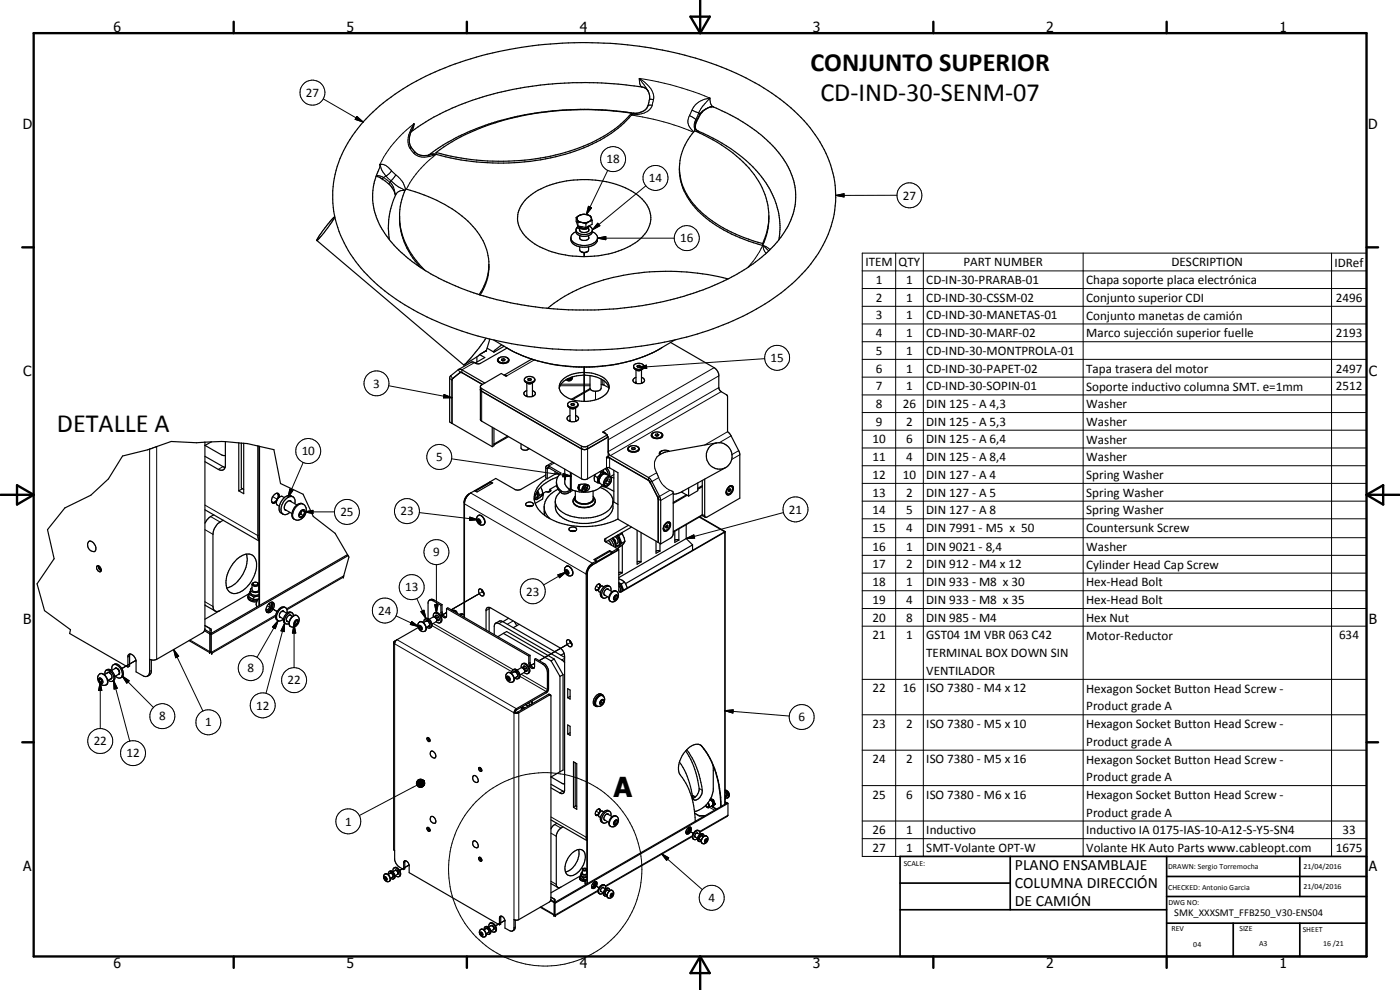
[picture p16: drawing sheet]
<svg xmlns="http://www.w3.org/2000/svg" width="420mm" height="297mm" viewBox="0 0 420 297" stroke-linecap="round" stroke-linejoin="round" font-family="sans-serif">
<defs><g id="words">
<text font-size="8.2" x="184.1" y="239.1">A</text>
<g font-size="7.9">
<text x="243.2" y="21.2">CONJUNTO SUPERIOR</text>
<text x="246.2" y="30.2">CD-IND-30-SENM-07</text>
<text x="17.1" y="129.7">DETALLE A</text>
</g>
<g font-size="4.7">
<text x="304.6" y="261.1">PLANO ENSAMBLAJE</text>
<text x="304.6" y="266.5">COLUMNA DIRECCIÓN</text>
<text x="304.6" y="271.9">DE CAMIÓN</text>
</g>
<g font-size="4.2">
<text x="34" y="9.6">6</text>
<text x="104" y="9.6">5</text>
<text x="174" y="9.6">4</text>
<text x="244" y="9.6">3</text>
<text x="314" y="9.6">2</text>
<text x="384" y="9.6">1</text>
<text x="6.8" y="38.7">D</text>
<text x="410.6" y="38.7">D</text>
<text x="7" y="112.9">C</text>
<text x="410.8" y="112.9">C</text>
<text x="7" y="187.1">B</text>
<text x="410.8" y="187.1">B</text>
<text x="7" y="261.4">A</text>
<text x="410.8" y="261.4">A</text>
<text x="34" y="290.4">6</text>
<text x="104" y="290.4">5</text>
<text x="174" y="290.4">4</text>
<text x="244" y="290.4">3</text>
<text x="314" y="290.4">2</text>
<text x="384" y="290.4">1</text>
</g>
<g font-size="3.9">
<text x="91.8" y="29.1">27</text>
<text x="182" y="49">18</text>
<text x="194.8" y="54.7">14</text>
<text x="271" y="59.9">27</text>
<text x="204.2" y="72.7">16</text>
<text x="259.7" y="79.9">ITEM</text>
<text x="269.7" y="79.9">QTY</text>
<text x="289.1" y="79.9">PART NUMBER</text>
<text x="351.6" y="79.9">DESCRIPTION</text>
<text x="400.5" y="80">IDRef</text>
<text x="262.8" y="85.2">1</text>
<text x="272" y="85.2">1</text>
<text x="278" y="85.2">CD-IN-30-PRARAB-01</text>
<text x="326" y="85.3">Chapa soporte placa electrónica</text>
<text x="262.8" y="95.8">3</text>
<text x="262.8" y="90.5">2</text>
<text x="272" y="95.8">1</text>
<text x="272" y="90.5">1</text>
<text x="278" y="95.8">CD-IND-30-MANETAS-01</text>
<text x="278" y="90.5">CD-IND-30-CSSM-02</text>
<text x="326" y="95.9">Conjunto manetas de camión</text>
<text x="326" y="90.6">Conjunto superior CDI</text>
<text x="400.9" y="90.5">2496</text>
<text x="262.8" y="101.1">4</text>
<text x="272" y="101.1">1</text>
<text x="278" y="101.2">CD-IND-30-MARF-02</text>
<text x="326" y="101.3">Marco sujección superior fuelle</text>
<text x="400.9" y="101.2">2193</text>
<text x="262.8" y="106.5">5</text>
<text x="272" y="106.5">1</text>
<text x="278" y="106.5">CD-IND-30-MONTPROLA-01</text>
<text x="231.3" y="108.6">15</text>
<text x="262.8" y="111.8">6</text>
<text x="272" y="111.8">1</text>
<text x="278" y="111.8">CD-IND-30-PAPET-02</text>
<text x="326" y="111.8">Tapa trasera del motor</text>
<text x="400.9" y="111.8">2497</text>
<text x="112" y="116.3">3</text>
<text x="262.8" y="117.1">7</text>
<text x="272" y="117.1">1</text>
<text x="278" y="117.1">CD-IND-30-SOPIN-01</text>
<text x="326" y="117.2">Soporte inductivo columna SMT. e=1mm</text>
<text x="400.9" y="117.1">2512</text>
<text x="262.8" y="122.4">8</text>
<text x="271" y="122.4">26</text>
<text x="278" y="122.4">DIN 125 - A 4,3</text>
<text x="326" y="122.5">Washer</text>
<text x="262.8" y="127.8">9</text>
<text x="272" y="127.8">2</text>
<text x="278" y="127.8">DIN 125 - A 5,3</text>
<text x="326" y="127.8">Washer</text>
<text x="90.5" y="136.7">10</text>
<text x="261.8" y="133.1">10</text>
<text x="272" y="133.1">6</text>
<text x="278" y="133.1">DIN 125 - A 6,4</text>
<text x="326" y="133.1">Washer</text>
<text x="130.9" y="138.4">5</text>
<text x="261.8" y="138.3">11</text>
<text x="261.8" y="143.7">12</text>
<text x="271" y="143.7">10</text>
<text x="272" y="138.3">4</text>
<text x="278" y="138.3">DIN 125 - A 8,4</text>
<text x="278" y="143.7">DIN 127 - A 4</text>
<text x="326" y="138.4">Washer</text>
<text x="326" y="143.8">Spring Washer</text>
<text x="261.8" y="149">13</text>
<text x="272" y="149">2</text>
<text x="278" y="149">DIN 127 - A 5</text>
<text x="326" y="149.1">Spring Washer</text>
<text x="102.1" y="154.9">25</text>
<text x="120.2" y="154.6">23</text>
<text x="236.7" y="154.1">21</text>
<text x="261.8" y="154.3">14</text>
<text x="272" y="154.3">5</text>
<text x="278" y="154.3">DIN 127 - A 8</text>
<text x="326" y="154.3">Spring Washer</text>
<text x="261.8" y="159.6">15</text>
<text x="272" y="159.6">4</text>
<text x="278" y="159.6">DIN 7991 - M5 x 50</text>
<text x="326" y="159.7">Countersunk Screw</text>
<text x="130" y="166.9">9</text>
<text x="261.8" y="165.3">16</text>
<text x="272" y="165.2">1</text>
<text x="278" y="165.3">DIN 9021 - 8,4</text>
<text x="326" y="165.4">Washer</text>
<text x="261.8" y="170.6">17</text>
<text x="272" y="170.6">2</text>
<text x="278" y="170.6">DIN 912 - M4 x 12</text>
<text x="326" y="170.6">Cylinder Head Cap Screw</text>
<text x="121.6" y="177.5">13</text>
<text x="157.9" y="178.7">23</text>
<text x="261.8" y="175.9">18</text>
<text x="272" y="175.9">1</text>
<text x="278" y="175.9">DIN 933 - M8 x 30</text>
<text x="326" y="175.9">Hex-Head Bolt</text>
<text x="113.5" y="184.4">24</text>
<text x="261.8" y="181.2">19</text>
<text x="272" y="181.2">4</text>
<text x="278" y="181.2">DIN 933 - M8 x 35</text>
<text x="326" y="181.3">Hex-Head Bolt</text>
<text x="261.8" y="186.5">20</text>
<text x="261.8" y="191.8">21</text>
<text x="272" y="186.5">8</text>
<text x="272" y="191.8">1</text>
<text x="278" y="186.5">DIN 985 - M4</text>
<text x="278" y="191.8">GST04 1M VBR 063 C42</text>
<text x="326" y="186.5">Hex Nut</text>
<text x="326" y="191.9">Motor-Reductor</text>
<text x="401.9" y="191.8">634</text>
<text x="278" y="197.1">TERMINAL BOX DOWN SIN</text>
<text x="74.3" y="201.7">8</text>
<text x="278" y="202.4">VENTILADOR</text>
<text x="86.3" y="205.4">22</text>
<text x="261.8" y="207.8">22</text>
<text x="271" y="207.8">16</text>
<text x="278" y="207.8">ISO 7380 - M4 x 12</text>
<text x="326" y="207.8">Hexagon Socket Button Head Screw -</text>
<text x="76.9" y="212.9">12</text>
<text x="326" y="213.1">Product grade A</text>
<text x="47.7" y="216.2">8</text>
<text x="61.5" y="218">1</text>
<text x="239.6" y="216.4">6</text>
<text x="261.8" y="218.4">23</text>
<text x="272" y="218.4">2</text>
<text x="278" y="218.4">ISO 7380 - M5 x 10</text>
<text x="326" y="218.5">Hexagon Socket Button Head Screw -</text>
<text x="28.1" y="223.6">22</text>
<text x="38" y="227.2">12</text>
<text x="326" y="223.8">Product grade A</text>
<text x="261.8" y="229">24</text>
<text x="272" y="229">2</text>
<text x="278" y="229">ISO 7380 - M5 x 16</text>
<text x="326" y="229.1">Hexagon Socket Button Head Screw -</text>
<text x="261.8" y="239.6">25</text>
<text x="272" y="239.6">6</text>
<text x="278" y="239.6">ISO 7380 - M6 x 16</text>
<text x="326" y="234.4">Product grade A</text>
<text x="326" y="239.7">Hexagon Socket Button Head Screw -</text>
<text x="326" y="245">Product grade A</text>
<text x="103.6" y="247.7">1</text>
<text x="261.8" y="250.3">26</text>
<text x="272" y="250.3">1</text>
<text x="278" y="250.4">Inductivo</text>
<text x="326" y="250.4">Inductivo IA 0175-IAS-10-A12-S-Y5-SN4</text>
<text x="402.9" y="250.3">33</text>
<text x="261.8" y="255.6">27</text>
<text x="272" y="255.6">1</text>
<text x="278" y="255.7">SMT-Volante OPT-W</text>
<text x="326" y="255.7">Volante HK Auto Parts www.cableopt.com</text>
<text x="400.9" y="255.6">1675</text>
<text x="212.6" y="270.6">4</text>
</g>
<text font-size="3.1" x="352.4" y="275">SMK_XXXSMT_FFB250_V30-ENS04</text>
<g font-size="2.4">
<text x="271.2" y="259.7">SCALE:</text>
<text x="350.6" y="260.8">DRAWN: Sergio Torremocha</text>
<text x="391.2" y="260.6">21/04/2016</text>
<text x="350.6" y="267">CHECKED: Antonio Garcia</text>
<text x="391.2" y="266.7">21/04/2016</text>
<text x="350.6" y="271.4">DWG NO:</text>
<text x="351.6" y="279.3">REV</text>
<text x="372" y="279.4">SIZE</text>
<text x="391" y="279.6">SHEET</text>
<text x="358.1" y="284.1">04</text>
<text x="377.9" y="283.8">A3</text>
<text x="397.1" y="283.8">16 /21</text>
</g>
</g></defs>
<g fill="none" stroke="#000" stroke-width=".3">
<path d="M97 29.7l12 6.9M107.1 34.9l1.9 1.7-2.4-.8zM124.2 37.1h.1M124.2 37.1a7.6 7.6 0 0 0-1.4 7.1l.3 .4M124.2 37.2l-.8 2.1M124.2 37.1l-.1 1.1-.8 1.4M124.2 37.1a35.2 35.2 0 0 0-10.2 12.2M189.5 34.5a78.1 78.1 0 0 1 18.6 5.2M190.2 34l-.7 .5M191.2 34l-1.7 .5M191.9 23.5a7.3 7.3 0 0 1 4.3 6.1l-.1 .3M191.9 23.5l.1 1.5 .4 .9 .3 .2"/>
<path d="M191.9 23.5l2.6 3.8M191.9 23.5a88.5 88.5 0 0 1 21.1 5.9M194.9 29.8l1.2 .1M195.7 31.6l-.9-.1-.3 .2M195.7 31.6a4.4 4.4 0 0 1-4.2 2.7l-2 .2M196.1 29.9l-.4 1.7M206.9 34.7a3.6 3.6 0 0 0 1.3 4.8M206.9 34.7l1.9 1.2M207.7 33.1l-.8 1.6M207.7 33.1l2 .8M208.8 35.9a4.4 4.4 0 0 0-.3 3.3M208.8 35.9l.2 .3"/>
<path d="M209 36.2l.1 .2M209 36.2l-.3 .8v1.7M209.6 39.4l-.7 .1M209.7 33.9l-.9 2M209.7 33.9l.4 .2M210.1 34.1v.3M210.1 34.1l-1.1 2.1M213 29.5h.1M213 29.4a6.3 6.3 0 0 0-5.3 3.7M213 29.4h.1M213.1 29.4l-2.3 2.6-1.1 1.9M213.1 29.4l.2 1.8 .8 .9"/>
<path d="M213.4 32l-2.4 1.1-.9 1M113 52.6l2.1 .7M114 49.3a3.9 3.9 0 0 1 3.5 1.9M114 49.3l-.3 1.7M114 49.4h.1M114 49.4l.6 1.7 1.3 1.7M114.7 53.7h.1M115.1 53.3l-.4 .4M115.1 53.3l1.9 1.4M115.9 52.8l1.5 1.5M115.9 52.8l-.8 .5M117 54.7l-.5 .4"/>
<path d="M117 54.7l1.1 1.4 .6 2.5M117.4 54.3l1.9 1.6 2.3 1.2a2.55 2.55 0 0 0-2.8 1.2M117.4 54.3l-.4 .4M117.5 51.2l1.3 1.3M117.5 51.2l-1.6 1.6M118.8 52.5l1.9 1.9 1 2.5M118.8 52.5l-1.4 1.8M123.1 44.6l1.1 1.4M123.4 44.2l-.3 .4M124.2 46a5.2 5.2 0 0 0 5.8 .6l.9-.3M124.5 45.7l-.3 .3M124.6 45.7h-.1"/>
<path d="M124.6 45.7h.1M128.7 46.5l1-.4 1.2 .2zM130.9 46.3a30.7 30.7 0 0 0-8.9 10.5M182.4 51.1l-6.4 13.3M193.8 55.8l-16 13.2M250.8 58.6l2.5-.5v1zM269.2 58.6h-18.4M175.3 75.8v1.2M176.6 61.9l.9 .5-1.5 2zM179.3 71.5l2.5-.5v.9zM179.3 71.5h23M179.4 67l.6 .7-2.2 1.3z"/>
<path d="M228.9 73.7l1.8 1.6M228.9 73.7l.3 1.2 .8 1M228.9 73.7l1.2 .4 1 .8M228.9 73.7l-2.2 3.8-2.2 2.7M258.8 75.9h151.3v181.1h-151.3zM268.8 75.9v181.1M277.1 75.9v181.1M325.1 75.9v181.1M399.6 75.9v181.1M258.8 81.3h151.3M258.8 86.6h151.3M258.8 91.9h151.3"/>
<path d="M258.8 97.2h151.3M116.7 115.7l18.9 3.6M133.3 118.4l2.3 .9-2.5 .1zM134.9 113.6l.7 .4M135.3 112.7l.5 .9 .3-.2M135.7 114h-.1M137.5 110.9l.7 .8M138.6 111.8h.1M142.4 108.8l-3.8 2.2v.8M144.6 116.6v9.8M148.5 105.1l.2 .3M151 103.8l.2 .2"/>
<path d="M151.9 104.3a50 50 0 0 0 36.8 4.1l4.8-1.6 3.3-1.4 1.9-1.1M160.3 108l-8.2 4.8M168.1 115.7h9M168.4 115.3h8.7M175.3 110.2v10.2M178.7 117.4v2.5M180.8 114v1.4M181.3 114.3v1.2M191.5 110.2l2.5-.6 .1 1zM214.3 110.3l-33.2 19.2M215.7 116.3l-33.2 19.2M215.7 112.8l-33.2 19.2"/>
<path d="M216.4 117.5l-33.2 19.2M229.5 107.6l-38 2.6M258.8 102.5h151.3M258.8 107.8h151.3M258.8 113.2h151.3M258.8 118.5h151.3M44.9 134.7v63.1M47 134v63.8M66.9 140l-1.4 .8M91 138.7l-4.6 10.5M135.5 137.7l35.9 5.2M148.5 133.1v.2"/>
<path d="M158.4 134.4v.5M166.3 138.9l-1.6 .9v.6l-.5 .3-.4-.3M174.5 133.9v9.7M176.3 133.9v9.7M182 137.4v3M183 137.4v3M197.2 137.1a4.4 4.4 0 0 0-.1 4.8M218.3 129.5l-6.8 4M219.4 130.8l-3.6 2M221.7 135.2l-2 1.2M222 136.4l-2.4 1.4M258.8 123.8h151.3"/>
<path d="M258.8 129.1h151.3M258.8 134.4h151.3M258.8 139.7h151.3M61.5 151.6l15.9 9.1 .3-.2M61.5 158.9l2.4 1.4M63.2 155l2.9 1.6M81.8 149l1.4 .8-.2-.2M87 146.7l.9 .5-1.5 2zM90.2 153.3a.77 .77 0 0 1 1.2-.3 .77 .77 0 0 1 0 1.2 1.03 1.03 0 0 1-.6 .9 1.03 1.03 0 0 1-1.1-.2v-.6zM91 151.3a2.57 2.57 0 0 0-2.9 2 2.01 2.01 0 0 0 .3 2.5M91.4 153.6l2.5-.5v1zM91.4 153.6h9"/>
<path d="M125.8 153.8l17.7 2.2M139.3 150.7h.1M139.4 151.2l36.5 21.1 .2-.2M140.7 148.3h.1M141 155.2l2.5 .8-2.6 .1zM141.3 147.9l36.5 21.1v.4M143.3 155.7h.1a.85 .85 0 0 1 .8 .5 .85 .85 0 0 1-.1 .9 1.01 1.01 0 0 1-.8-1.4zM143.5 154.7a1.82 1.82 0 0 1 1.6 2.7M168.4 147.3v.5M169 142l2.4 .9-2.5 .1zM169.5 143.3h.1M169.6 143.8h.1"/>
<path d="M169.6 143.3v.5M170.5 147.4v.6M175.3 145.8a.59 .59 0 0 1 .9-.1 .59 .59 0 0 1-.1 .9 .79 .79 0 0 1-.4 .7 .79 .79 0 0 1-.9-.1l.1-.9zM176 145.4a1.35 1.35 0 0 0-1.2 2M180.5 142.7l-.6 1.1M181.6 142h.3M181.7 142.2l.4 .2M182.1 143.5l.8-.4a1.17 1.17 0 0 1 .1 2l-.8 .7h-.4a1.46 1.46 0 0 1 .3-2.3zM183.1 143a1.9 1.9 0 0 0-1.7 2.8M195.1 144.7h.1M197.1 141.9l-2.5 1.4v.8M197.1 141.9l.6 1.4"/>
<path d="M197.4 149.1h-.1M197.5 149.7h.1M197.7 143.3l-2.6 1.4M197.7 143.3l1.1 2.1 1.3 1.2 1 .5M201.1 147.1l-3.7 2M201.1 147.1l.9 .3M202 148l-3.7 2.2-.7-.4M210.8 154.3l.7 .4M210.8 154.4l-8.8 5.1M217.4 159.5v.1M217.5 159.7v81.6M235.1 153.8l-29.2 7.8"/>
<path d="M258.8 145h151.3M258.8 150.4h151.3M258.8 155.7h151.3M75.6 176.9a1.16 1.16 0 0 0 2.1 0M103.2 172.8l-17.2 9.9M125.1 179.6l2.7 6M131 169.4v14.5M144.7 177.6l-9.3 5.4 8.6-4.9M167.4 172.5l2.4-.8-1.9 1.7zM169.7 171a.76 .76 0 0 1 .9 .4 .76 .76 0 0 1-.2 .9l-.7-.6zM169.8 171.7l-6.7 3.8M170 169.9a1.82 1.82 0 0 1 1.5 2.8"/>
<path d="M176.1 172l.2 .1M177.6 169.5l.1 .1M178.9 175.9l.9 .5-.1-.1M181.8 161.5v1.1M184.6 178.6l.3-.1a.71 .71 0 0 1 .5 .6 .71 .71 0 0 1-.4 .7l-.4 .2a.57 .57 0 0 1-.5-.4 .57 .57 0 0 1 .2-.6zM185 177.4a2.04 2.04 0 0 0-1.8 3.1M186.5 177.4l.1 .1M205.9 161.6l2.3-1.1 .3 1zM258.8 161.3h151.3M258.8 166.6h151.3M258.8 172h151.3M258.8 177.2h151.3"/>
<path d="M37.7 199.9l-1.2 .7 4.3-2.5-4.2 2.5M38.9 196.8l-.5 .3M52.1 194.9l1.5 2-.9 .5zM52.1 194.9l8.8 18.5M57 192l6 3.5M61.5 180.6l2.4 1.3M80.4 181.9l2.8 1.6-2-1.2M81.5 182.5l1.7 1M82.8 184.5l-19.4 11.2M83.5 186.2l-.9 2.4-.8-.5zM83.5 186.2l-6.4 11M84.9 183.3h.1"/>
<path d="M85.4 187l-.1 2.5-1-.2zM85.4 187l-5.6 21M88.3 187.5l.5 2.4h-1.1zM88.3 187.5v12.8M88.7 186.1l.5-.2a.95 .95 0 0 1 .1 1.1 .95 .95 0 0 1-1.1 .5v-.6zM89.1 184.7a2.3 2.3 0 0 0-2 3.2l.1 .1M118.4 192.4l.2 .1M118.9 184.8l6.7 3.2M119.2 191.9l35.8 20.7v.4M123.6 186.5l2 1.5-2.5-.6zM125.7 187.7a.83 .83 0 0 1 .9 .4 .83 .83 0 0 1-.1 .9l-.4-.1-.4-.5zM125.9 186.6a1.85 1.85 0 0 1 1.6 2.8"/>
<path d="M126.3 183.5l.9-.4 .6 2.5zM129.7 187.7l23.9 13.8M130 187.1l24 13.9M130.2 180l-.3 .2M130.5 181.4h1l-.5 2.5zM130.9 185.5l.7-.3-.7 .4M132.7 183.6l-.4 .2M134 183.8l-1.7 1 1.7-1M135.9 183.3h.7M146.8 182.7l-.9 .5M150.8 186.5l-1 .6M154 186.3l-1.8 1"/>
<path d="M159.1 198.8l-.4 .2M160.4 199l-1.7 1 1.7-.9M163.2 199.1l-.3 .2M169.4 197.5l-.8 .5M171.1 192.8l-9.3 5.4 8.3-4.7M258.8 182.6h151.3M258.8 187.9h151.3M29.6 203.6a.96 .96 0 0 1 1.1 .2 .96 .96 0 0 1 .2 1.1 .94 .94 0 0 1-1.1-.2 .94 .94 0 0 1-.2-1.1zM30 202.2a2.17 2.17 0 0 1 1.9 3.3M30.1 204.7l.5 2.5h-1zM30.1 204.7v13.9M34.1 204.2l1.1 2.3-1 .3z"/>
<path d="M34.1 204.2l4.8 18.2M35.6 201.1h.1M35.7 201.1h.1M36.6 202.8l2.2 1.5-.8 .7zM36.6 202.8l9.4 9.5M45.4 201.2l-.5 .3M152.1 202.9a.83 .83 0 0 1 .9 .4 .83 .83 0 0 1 0 .9 .92 .92 0 0 1-.9-1.3zM152.3 201.8a1.82 1.82 0 0 1 1.6 2.8M155.4 213.7l.3 .2v62M156.1 202.9l7.8 4.6v.4M156.4 202.3l7.9 4.6 .3-.2M157.3 200.8l.8-.4-.8 .4"/>
<path d="M164.5 208.4l.4 .2M164.6 201.5l-.3 .2M180.4 210a.53 .53 0 0 1 .8 0 .53 .53 0 0 1-.1 .8 .59 .59 0 0 1-.4 .6 .59 .59 0 0 1-.7-.3v-.5zM180.9 208.8a1.77 1.77 0 0 0-2.1 1.7v.8l.3 .5M217.5 213.2l2.5-.2v1zM217.5 213.2l19.4 1.6M258.8 203.8h151.3M258.8 214.5h151.3M125 234.9l2.3-.5-2.3 .8zM125 235.2l2.3-.8-2.3 1.1zM125 234.7l2.3-.3-2.3 .5zM125 234.6h2.3"/>
<path d="M125 235.5l2.3-1.1-2.1 1.3zM125.1 235.6l-17.2 9.1M125.1 234.4h2.2l-2.3 .3zM125.1 234.3h2.2M125.2 235.7l2.1-1.3-2 1.5zM125.3 234.2l2 .2h-2.2zM125.3 235.9l2-1.5-1.8 1.7zM125.4 234l.3-.1 1.6 .5zM125.4 234l1.9 .4-2-.2zM125.5 236.1l1.8-1.7-1.5 1.8zM125.7 233.9l.2-.1 1.4 .6zM125.9 233.8l1.4 .6z"/>
<path d="M126.2 233.8l1.1 .6zM126.5 233.8l.8 .6zM126.7 233.9l.6 .5zM126.9 234l.4 .4zM127.3 234.4l-1.2 1.9-.3-.1zM127.3 234.4l-1 1.9h-.2zM127.3 234.4l-.7 1.8-.3 .1zM127.3 234.4l-.7 1.8zM127.3 234.4l-.2 1.5-.3 .2zM127.3 234.4l-.2 1.5zM127.3 234.4l-.1 1.3zM127.3 234.4l.1 1.1z"/>
<path d="M127.3 234.4l.2 .8zM127.3 234.4l.2 .5zM127.3 234.4l.1 .3zM168.9 237.4l-.9 .5M207.8 238.7l.8 .5M207.8 239.3l.3 .1M209.8 236.6l1 .5M210.6 223.9l.2 .1M213.2 239.8l.7 .4 .4 1.1-.4 .6-.3-.1M217.6 237.7a.73 .73 0 0 1 .6 .5 .73 .73 0 0 1-.3 .8M217.6 237.7l.5 .6-.1 .6M217.6 237.2a1.51 1.51 0 0 1 .8 2.2"/>
<path d="M258.8 225.1h151.3M258.8 235.7h151.3M118.4 255.2v-62l35.9 20.7v62M121.5 258.6l-.4 .2M165.3 245.1l10.6 6.1 .2-.1M165.3 250l1.7 .9M166.5 247.4l1.8 1.1M178.9 243.4l.8 .4M184.6 246.2a.52 .52 0 0 1 .8-.1 .52 .52 0 0 1-.2 .8 .58 .58 0 0 1-.5 .7 .58 .58 0 0 1-.6-.5zM185 244.9a2.04 2.04 0 0 0-1.8 3M198.5 256.1l2.2 1.3-.6 .7zM198.5 256.1l12.3 10.8"/>
<path d="M206.2 249l1.9 1M207 249.4l1.1 .7M207.8 250.7l-26.1 15.1M209.2 249.9h.1M211.6 251.9l.4-.3a.57 .57 0 0 1 .2 .8 .57 .57 0 0 1-.8 .2zM212 250.9a1.4 1.4 0 0 0-1.3 .7 1.4 1.4 0 0 0 .1 1.4M212.9 242.2l1.5 .9M213.4 241.9l1.5 .9M214 240.5h.1M214.1 241.6h.1M218.5 244.6l-8.5 4.9M258.8 251.6h151.3"/>
<path d="M258.8 246.3h151.3M115.5 263a.76 .76 0 0 1 .6 1.2l-.5-.2-.3-.5zM115.6 262.3a1.44 1.44 0 0 1 1.2 2.1M119.3 261.5h.1M119.4 261.5h.1M120 261.2l2.8-1.7zM120.2 261l-.2 .2M144.1 279.7a.66 .66 0 0 1 .7 .3 .66 .66 0 0 1-.1 .8 .86 .86 0 0 1-.6-1.1zM144.3 278.8h.2a1.6 1.6 0 0 1 1.3 1.8l-.2 .5M148.1 278.1h.1M148.7 277.8l2.8-1.7zM149.5 277.3l-.8 .5"/>
<path d="M150.3 275.3l-.4 .2M154.6 278.2l-.3 .2M162.3 272.1l4.1 2.3M165.3 264.4l1.7 .9M174.8 262a.75 .75 0 0 0 1.3 0M177.9 265.3l1.9 1.1M178.5 265.6l1.3 .8M178.6 265.7l1.2 .7M179.5 267.1l-12.9 7.4M180.9 266.2h.1M183.3 268.3l.4-.3a.57 .57 0 0 1 .2 .8 .57 .57 0 0 1-.8 .1zM183.8 267.2a1.44 1.44 0 0 0-1.3 2.2"/>
<circle cx="93.8" cy="27.8" r="3.7"/>
<circle cx="184" cy="47.8" r="3.7"/>
<circle cx="196.7" cy="53.4" r="3.8"/>
<circle cx="272.9" cy="58.6" r="3.7"/>
<circle cx="206.1" cy="71.5" r="3.8"/>
<circle cx="113" cy="115" r="3.7"/>
<circle cx="233.2" cy="107.4" r="3.8"/>
<circle cx="92.5" cy="135.3" r="3.7"/>
<circle cx="131.8" cy="137.1" r="3.7"/>
<circle cx="104.1" cy="153.6" r="3.7"/>
<circle cx="122.1" cy="153.4" r="3.8"/>
<circle cx="238.7" cy="152.8" r="3.8"/>
<circle cx="123.6" cy="176.2" r="3.8"/>
<circle cx="131" cy="165.6" r="3.7"/>
<circle cx="159.9" cy="177.4" r="3.8"/>
<circle cx="115.5" cy="183.2" r="3.7"/>
<circle cx="48.7" cy="214.9" r="3.8"/>
<circle cx="62.5" cy="216.7" r="3.8"/>
<circle cx="75.2" cy="200.5" r="3.8"/>
<circle cx="78.8" cy="211.6" r="3.8"/>
<circle cx="88.2" cy="204.1" r="3.7"/>
<circle cx="240.6" cy="215.1" r="3.7"/>
<circle cx="30.1" cy="222.4" r="3.8"/>
<circle cx="39.9" cy="226" r="3.8"/>
<circle cx="104.5" cy="246.4" r="3.7"/>
<circle cx="163.6" cy="260.8" r="29"/>
<circle cx="213.6" cy="269.4" r="3.8"/>
</g>
<g fill="none" stroke="#000" stroke-width=".35">
<path d="M110.9 34.6a71.1 71.1 0 0 1 30.4-16.9 120.2 120.2 0 0 1 75.3 2.5 62.1 62.1 0 0 1 27.3 19.2 30.9 30.9 0 0 1 1 37.6 57.3 57.3 0 0 1-24.9 19.2 117.4 117.4 0 0 1-64.7 7.2 86.3 86.3 0 0 1-41-17 37.5 37.5 0 0 1-14.3-24.2 33.8 33.8 0 0 1 10.9-27.6zM123.4 39.3a4.9 4.9 0 0 0 4.1 7.4 3.2 3.2 0 0 0 2.5-1.2 66.3 66.3 0 0 1 19.4-9.1 94.3 94.3 0 0 1 27-3.6l5.4 .2 6.4 .7a5.5 5.5 0 0 0 5.9-1.2 4.9 4.9 0 0 0-.3-6l-1.1-.4a111.6 111.6 0 0 0-38.8 .7 85.8 85.8 0 0 0-20.1 6.5 58.2 58.2 0 0 0-10.5 6.4M189.5 34v.5a40 40 0 0 1-21.3 12.2 72.1 72.1 0 0 1-37.3-.4v-.5M189.5 34a39.6 39.6 0 0 1-19.8 11.7 72.4 72.4 0 0 1-38.8 .1M189.5 34a87.4 87.4 0 0 0-51.2 7.1l-3.9 2.2-3.5 2.5M208.7 38.7a6.7 6.7 0 0 1 5.1-6.7l2.9 1.3a53.5 53.5 0 0 1 12.2 7.6 25.6 25.6 0 0 1 9.6 14.9 21.1 21.1 0 0 1-6.2 17.9l-2 2a64.7 64.7 0 0 1-27.1 13.8l-8.2 1.8-6.5 .9-8.9 .8h-6.7a106.9 106.9 0 0 1-28.8-4.5M208.7 38.6v.1M208.7 38.7l.3 .3a49.3 49.3 0 0 1 20.1 14.7 24.4 24.4 0 0 1 5 15.2l-.3 3.1M112.9 52.8a11 11 0 0 1 4.9 3.7l.9 2.2M113.7 51a19 19 0 0 0 3.2 20.9M118.8 58.3a22.7 22.7 0 0 0-1.9 13.7M158.1 59.6a25.1 25.1 0 0 1 16.3-5.7 25.4 25.4 0 0 1 18.3 5.8 7.7 7.7 0 0 1-.7 12.1 28.3 28.3 0 0 1-21.2 4.9 22.2 22.2 0 0 1-13.4-6.1 7.6 7.6 0 0 1 .7-11z"/>
<path d="M203.9 50.9a20.2 20.2 0 0 0 9.9 15.4 47.1 47.1 0 0 0 15.1 6.8M95.1 72.1l44 37.4 .9-.6 1.4-1.6 4.5-5.8M100.1 65.3l.3-.1-2.1 3.2-3.2 3.8 1.7-2.9zM100.4 65.2h.1M116.9 71.9a46 46 0 0 0 16.4 12.3l5.2 2.3 5.6 2M119.9 66.1a23.7 23.7 0 0 0 7.6 15M172.9 69.5a1.85 1.85 0 0 0-1.6 1.8 1.85 1.85 0 0 0 1.6 1.9 5.4 5.4 0 0 0 6.2-1.2l.2-.5M172.9 65.3l.3 .5M172.9 65.3v1.1l.5 1.4M173.2 68.2l.8 .2M173.2 68.2l-.1 .2M173.2 65.8a3.7 3.7 0 0 0 2.6 1.3"/>
<path d="M173.2 65.8l.2 .9M173.4 66.7v1.1M173.4 67.8l2.4 .4M173.6 64.8l-.3 .3-.1 .7M173.6 64.8l-.7 .5M173.7 67.9l-.5 .3M173.9 69.2h.1M174 68.7l-.1 .5M174 71.1v.4M174 74v1a1.48 1.48 0 0 0 2.2 .6M174 69l-.1 .2M174 68.6l-1-.2a1.62 1.62 0 0 0 .1 1.7 1.62 1.62 0 0 0 1.5 .8 2.57 2.57 0 0 0 3.2-1.4"/>
<path d="M174 68v1.2M174 70.7v.9M174 67.9v.2M174.1 64.5l-.2 .1M174.1 64.5l-.5 .3M174.4 75.5l.8 .3 1.1-.3M174.7 68l.1 .1M175 64.3l-.9 .2M175.3 64.3l.7 .1M175.8 67.1v1.1M176 64.4l-1.2-.1-.7 .2M176 64.4h.3"/>
<path d="M176.3 64.4l.6 .2M176.3 64.4l.5 .3M176.5 67.9a1.54 1.54 0 0 1-2.4 0M176.6 67.9v.1M176.6 71.1l.1 .3a1.62 1.62 0 0 1-2.7 .1M176.6 68.7a1.04 1.04 0 0 1-1.4 1.1l-.8-.2-.5-.4M176.6 74v1.3l-.4 .3M176.6 68a1.56 1.56 0 0 1-2.6 .1M176.6 68v1.2M176.6 70.7v.9M176.7 67.8a1.38 1.38 0 0 1 1.1 1.1M176.8 64.7l.6 .5"/>
<path d="M176.9 64.6l.5 .6M177 66.4l-.5 .2a2.86 2.86 0 0 1-2.4 .1h-.7M177 66.4l-1.2 .7M177.4 65.2l.1 .3M177.5 65.5l.2 .7M177.5 65.5l-.5 .9M177.7 66.2l-.7 .2M177.7 66.2v1.1l-1.9 .9M177.8 69.5a2.26 2.26 0 0 1 1.5 2.5 2.26 2.26 0 0 1-2.1 1.9 5.1 5.1 0 0 1-5.8-1.5l-.1-1.1M177.8 68.9a2.59 2.59 0 0 1-3.5 1.4l-1.1-.6-.3-.7M177.8 69v.5M228.9 73.1a19.9 19.9 0 0 0-3.3-21.7 43.9 43.9 0 0 0-17.1-12.2 16.8 16.8 0 0 0 1 24 42.6 42.6 0 0 0 19.4 10.5"/>
<path d="M228.9 73.1v.6M230.7 64.9a19.3 19.3 0 0 1-1.8 8.8M126.1 80.2a21 21 0 0 1-4.4-23.5 40.8 40.8 0 0 1 21 12 16.4 16.4 0 0 1 1.4 19.8M146.7 80.3a16.1 16.1 0 0 1-2.9 8.1M218.5 83.7a68.9 68.9 0 0 0-46.7 3.9l-3.5 2-3.9 2.9M135.8 113.6l-.2 .4v13M135.8 113.6l-.1 .4M138.1 111.8h.5M138.1 111.8l-2.3 1.8M138.3 111.7l-.2 .1M138.5 111.7l.1 .1M138.5 111.8h-.4"/>
<path d="M138.6 111.8l6.2 3.6M143.1 107.1v1.5M143.9 106.4l-4.6 3M143.9 106.4l1.6 .9-2.9 1.6M144.2 117l30.3 17.7 .9 .2 .9-.2M144.2 116.2l30.7 17.8 1.3-.1 6.1-3.4M145.5 114.9l-7.4-4.1-.6 .1-2.4 2-.2 .4v13.3l.7 .4M147 101.7l-1 3.5-2.1 1.2M148.2 102l4.9 3a45.1 45.1 0 0 0 14.3 4.6l.8 .1a51.6 51.6 0 0 0 11.9 .2l4.7-.6 4.5-1a36.1 36.1 0 0 0 9.4-4l3.8-2.3M149.5 107.9a1.88 1.88 0 0 0 3.1 .2M149.5 107.9l.1 .6 .3 .3M149.7 107.4a.83 .83 0 0 0-.3 1 .83 .83 0 0 0 .9 .6 1.97 1.97 0 0 0 2.5-.9l-.5-.7"/>
<path d="M149.7 107.4l-.2 .5M150.6 103.5l-2.1 1.6-.3 .5M150.7 107.7v.4M151.2 108.2h-.4M151.2 107.6l.4 .3-.1 .3-.6 .1-.4-.3 .2-.3M151.2 107.6v.6M151.2 107.6l-.5 .1M151.2 108.2h.1M151.3 103.9l-3.1 1.8-2-1.2M151.3 112.6l.8 .2-.3 .1-1.4-.8-6.2 3.8 .1 10.2 30.4 17.7h1.5l6.3-3.5 3 1.5v14l12 6.9M151.9 107.2l.3 .1M152.2 104.4l-8 4.6a2.37 2.37 0 0 1-2.3-.4l-.5 .1-3.8 2.2"/>
<path d="M152.2 107.3l.1 .1M152.2 107.3a2.42 2.42 0 0 0-2.5 .1M152.3 107.4l.3 .4v.6l-.4 .4M157.8 114.7l.9 .5 .8-.1 .6-.4M157.8 114.7l.3 .2M158.1 114.9l.9 .1 .8-.1M158.1 117.2l-.8 .5a1.02 1.02 0 0 0 1.1 1.3 1.88 1.88 0 0 0 2.2-.7l-.2-.7-.6-.4M158.1 118.5l-.1 .2M158.1 114.9v4.1l-.1-.3M158.1 118.7l-.1 .1M158.5 113.6v.4M159.1 113.5l.4 .3-.2 .3-.5 .1-.4-.2 .1-.4"/>
<path d="M159.1 114l-.4 .2M159.1 113.5v.5M159.1 113.5l-.6 .1M159.1 114l.1 .1M159.6 107.7l-8.3 4.9M159.8 114.9v3.9M159.8 118.5v.1M159.8 118.7v.1M160.1 114.7l-.3 .2M160.5 113.8a1.86 1.86 0 0 1-3.1 .2M160.5 113.8a1.89 1.89 0 0 0-3.1-.1v.6l.4 .4M160.5 113.8l-.1 .7-.3 .2"/>
<path d="M167.8 116.5a6.2 6.2 0 0 1 5.8-3.8 9.3 9.3 0 0 1 8.7 2.7l.5 1.1M168.5 114.3a10.5 10.5 0 0 1 10.2-2 4.3 4.3 0 0 1 4.1 4.1 4.9 4.9 0 0 1-4.4 3.7 10.1 10.1 0 0 1-10.1-2.4 2.82 2.82 0 0 1 .2-3.4zM170.4 113.7h.3M170.4 113.6l.5 .1M171.3 113.3l-.4 .4M171.4 113.2v.2M171.4 113.5l-.5 .2M171.4 113.4a.65 .65 0 0 1-.5 .6 .65 .65 0 0 1-.7-.3M171.4 113.3v.2M171.7 113.2v.1M171.7 113.1a1.03 1.03 0 0 1-.6 1.1 1.03 1.03 0 0 1-1.2-.3M177.1 112.7v3.9"/>
<path d="M177.1 116.6l.1 .2M177.1 116.6l-5.6 3.2M177.2 116.8l-5.4 3.1M180.4 115.4h.7l1.7 1M180.4 113.7v2.8a2.09 2.09 0 0 1-3.2 .3M190.1 110.1a2.06 2.06 0 0 0 3.1 0M190.6 110.8l.9 .5 .8-.2 .5-.3M190.6 110.8l.8 .2 1.4-.2M190.6 110.8l-.4-.3a1.09 1.09 0 0 1 1.2-1.5 1.27 1.27 0 0 1 1.4 .2 1.27 1.27 0 0 1 .4 1.3l-.4 .3M190.8 114.9v.1M190.9 113.2a.86 .86 0 0 0-.9 .8 .86 .86 0 0 0 .7 .9l1.5 .2a.95 .95 0 0 0 1.1-.6 .95 .95 0 0 0-.5-1.2l-.3-.1M190.9 114.6l-.1 .3"/>
<path d="M190.9 114.7l-.1 .2M190.9 111v4M191.3 109.7v.4M191.8 109.6l.5 .3-.2 .3h-.6l-.3-.2 .1-.3M191.8 110.1l-.3 .1M191.8 109.6v.5M191.8 109.6l-.5 .1M191.8 110.1l.1 .1M192.5 114.6l.1 .3M192.5 114.7l.1 .2M192.5 111v4M192.6 114.9v.1"/>
<path d="M201.2 102.7l13.1 7.6a3.3 3.3 0 0 1 1.4 2.2l.1 4.2 .3 .6 2 1.2 .2 .4v10.6l1.1 1.3 2.6 5.3v13.4l-10.3 5.7-.2-.3v-11.1M61.5 136.9l6.1 3.4M61.5 138.5l4 2.3a1.24 1.24 0 0 0 2.1-.6M61.5 133.6h.1M61.5 132.7l-2.5 .1-7.6-.3-7.1 2.5-7.5 1.8-4.3 6.9-5.2 4.9-7.8 3.8-5.2 6.5 1.9 8.7-5.1 7.6 2.3 8 7.8 5.7-.3 1.2 17.5 10.1M61.5 132.7l-.1 56.5M61.5 133.6l5.2 3 .9 .1M63.4 132.6l-1.9 .1M63.4 132.6l-1.9 1M67.6 132.5l4.1 .4M67.6 132.5v7.7M67.6 132.5l-4.2 .1"/>
<path d="M71.7 132.9l.7 .1M71.7 132.9v14.4M72.4 133h.7M72.4 133v13.4l.7 .5M73.1 133l4.3 .8M73.1 133v15.1l-1.4-.8M77.4 133.8l.5 .1M77.4 133.8v27.2l.3 1.1M77.7 133.9v47.8M77.9 133.9l4.3 1 2 10.2 6.8 3.2 3 6.6 6.6 5.1 3.7 6.4M77.9 133.9v47.8M135.7 127h-.1"/>
<path d="M135.7 127l12 7M147.7 128.2v5.8M148.2 128.5v5.2l-.5 .3M152.3 130.9l-4.1 2.2M152.6 131l-4.4 2.4M156.4 133.2v1.2a1.34 1.34 0 0 0 1.8 .6l.7-.4M164 139.8l.5-.1 3.8 2.2-.3 .4M164 139.8l-.2 .4v3.2l.4 .2M165.9 138.7l-1.9 1.1M170.3 121.5a2.06 2.06 0 0 0 3.1 0M170.8 122.2l.9 .5 1.3-.5M171 126.2v.1"/>
<path d="M171.1 122.4v4l-.1-.2M171.1 124.7a.89 .89 0 0 0-.9 .9 .89 .89 0 0 0 .9 .8l1.3 .1a.95 .95 0 0 0 1.1-.6 .95 .95 0 0 0-.5-1.1l-.2-.1M171.1 126l-.1 .2M171.1 126.2h-.1M171.5 121.1v.4M172 121l.5 .3-.2 .3-.6 .1-.3-.3 .1-.3M172 121.5l-.3 .1M172 121v.5M172 121l-.5 .1M172 121.5l.1 .1M172.8 122.4v4v-.4M172.8 126.2h.1"/>
<path d="M173.4 121.5l.1-.2a1.89 1.89 0 0 0-3.2-.1v.6l.5 .4M173.5 121.6a1.87 1.87 0 0 1-2.7 .6M181.1 129.5l.8 .7M181.1 129.5v.3M181.1 129.5l-.2 .2 1.4 .8M182.3 130.9v.1M182.3 130.5v.8l-6 3.4M182.3 131l.2 .1M182.4 136.9h.1M182.5 136.9l.7 .6 11.5 6.7M182.5 131.1v5.8M182.5 135.7l.5 .9 11.6 6.7 .9 .9 2.7 5.4 .1 13.6"/>
<path d="M182.5 136.9l-.5 .3v.2h1l11.7 6.8M182.5 131.1l-6.2 3.6M188.5 134.8a2.03 2.03 0 0 0 3.2 0M188.7 134.2l-.2 .8 .3 .3M188.8 134.1l.2-.2a2.33 2.33 0 0 1 2.7 .5M188.8 134.1l-.4 .6 .5 .7M188.8 135.4l.8 .3h1l.8-.3M189.3 133.9l-.5 .2M189.7 134.4v.4M190.3 134.3l.4 .2-.2 .3-.6 .1-.3-.2 .1-.3M190.3 134.8l-.4 .1M190.3 134.3v.5"/>
<path d="M190.3 134.3l-.6 .1M190.3 134.8v.1M191 133.9l.2 .1M191.5 135.3l-.2 .1M191.5 134.2l.2 .2M191.7 134.4l-.1 .8M191.7 134.4l.1 .5-.3 .4M195.6 130.5a1.78 1.78 0 0 1 3.1 0M195.6 130.5a1.77 1.77 0 0 0 3.1 0M195.6 130.5l.4 .9M196.3 129.8a.89 .89 0 0 0-.9 .9 .89 .89 0 0 0 1 .8l.9 .1 1.1-.3M196.8 130.3v.4"/>
<path d="M197.3 130.2l.4 .2-.1 .3-.6 .2-.4-.3 .2-.3M197.3 130.7l-.3 .1M197.3 130.2v.5M197.3 130.2l-.5 .1M197.3 130.7l.1 .1M198 129.8a.82 .82 0 0 1 .9 .6 .82 .82 0 0 1-.6 1M198 136l.2 .4M198.2 136.4l-1 .7M198.7 135.3a.87 .87 0 0 0-.8 1l.1 .1M198.7 130.5l-.2 .7M199.5 135.7l-.3 .1M200.4 135.3h.2"/>
<path d="M200.6 135.3l.3 .1M200.6 135.3a2.14 2.14 0 0 0-2.6 .5l.1 .6M215.1 132.9l-14.8 2.6-2.1 .9M61.5 153l16.2 9.3M64.2 154.5l-1.6 .9-1.1 1.6M67 156.1a5 5 0 0 0-3.1 4.2v21.6a1.31 1.31 0 0 0 .7 1.4 1.31 1.31 0 0 0 1.5-.1M72.8 146.6l-1.1 .7M81.6 150.5l.1 .4M83 150.4l-.4 .3-.9 .2M83 148a2.46 2.46 0 0 0-1.4 2.5M83 148h.4M83 148l.3 .1 .2 .5-.2 1"/>
<path d="M83 150.4v.3l-.7 .3-.6-.1M83.1 150a1.02 1.02 0 0 1-1.5 .5M83.3 149.7a1.3 1.3 0 0 0 .6 2.2M83.4 148l.2 1.1-.6 1.3M83.4 148l.4 .4v.7M83.8 149.2l.8-.3 .7 .4M83.8 149.2l-.5 .5M83.8 149.2l-.2 .1M85.4 152.8l2.2 1.3M86.9 150.2l.5 .3M86.9 150.2a1.95 1.95 0 0 0-1.3 2.8l.4 .2M86.9 150.2l2.2 1.3"/>
<path d="M88 149.1a1.94 1.94 0 0 0-3 .5 3.4 3.4 0 0 0-.8 4.2l.8 .5M88.5 151.1a1.52 1.52 0 0 0-.6-2 1.52 1.52 0 0 0-2.1 .6 3.4 3.4 0 0 0-1 4.5 1.65 1.65 0 0 0 2.2-.5M88.7 151.9a1.85 1.85 0 0 1 2.5-.5 1.85 1.85 0 0 1 .6 2.4 2.58 2.58 0 0 1-3.7 1.9 2.59 2.59 0 0 1 .4-3.6zM90.3 154.2l-.4 .2M90.3 154.2l.7 .5M90.6 153.2l-.3 1M90.7 153.2l.7 .4M91.4 153.6l-.4-.6-.8 .5-.4 1.1 .4 .5 .8-.4M91.4 153.6l-.4 1.1M140.5 148.5l-.9 1.3-.2 1.1M141.3 147.9a3.8 3.8 0 0 0-1.9 2.6v34.8M142.4 147.2a5.2 5.2 0 0 0-2.6 1.9l-.5 1.3v34.8"/>
<path d="M143.3 154.9a1.01 1.01 0 0 1 1.7 .3 1.28 1.28 0 0 1 .6 1.3 1.28 1.28 0 0 1-1 1.1 1.77 1.77 0 0 1-1.3-2.7zM143.5 156.4v-.4l.3-.1 .3 .4v.5h-.3M143.5 156.4l.3 .4M143.8 156.2l.3 .4M143.8 156.2l-.3 .2M143.8 156v.2M144.1 156.6l-.3 .2M147.1 144.5l.8 .4-4.7 2.7-.8-.4M147.1 144.5v.3M147.1 144.8l-4.4 2.6M147.1 144.8l.5 .3M147.1 144.7l-4.5 2.6"/>
<path d="M147.1 144.5l-4.7 2.7M157.8 151.1a1.37 1.37 0 0 1 2.3 .3 1.36 1.36 0 0 1-2.3-.1zM158.3 151.8h1.3M160.4 149.4l-.1 .5M160.4 149.5l.7 .4M160.6 148.8l-.2 .6M160.6 148.8h.1M160.8 149.7l-.5 .2M160.9 149.8l-.6 .3M160.9 148.1l-.3 .7M161.1 149.2l-.7 .2M161.2 147.5l.2 1.1-.3 .6"/>
<path d="M161.3 147.4l.2 1.4-.4 .5M161.4 147.2l-.8 1.6M161.4 147.2l.6 1.4M162 148.6l-.9 1.3M162.3 146.2l.6 1.9M162.9 148.1l-.9 1.2-.9 .6M162.9 148.1l-.9 .5M163 148.4l-.4 .3M163 148.5l-.6 .4M163.3 152.1l.2 2.6M163.5 154.7a22.7 22.7 0 0 0 22 1M163.8 142.5l-7.4 4.3a1.91 1.91 0 0 1-1.9 0l-5.7-3.2-1.7 .9"/>
<path d="M164.1 143.6a6.6 6.6 0 0 0-3.4 7.7l.9 1.5 1.9 1.9M165 147.2l-.6 .4M165 147.4l-.4 .2M165 146.8l.3 .2-.3 .5M165 147.5h-1.1l-.8 .5-.3 1.7-2.2 1.3M165 146.8v.7M166.6 141.5v.8M166.6 142.3l-2.4 1.3M167 144.6a3.3 3.3 0 0 0 2.5 3.6l.8-.1 .8-.5v-.6M167 145.7l-2 1.1M167.4 143a13.5 13.5 0 0 0-6 4.2M167.4 143a3 3 0 0 0 2.4 4.6l1.3-.6"/>
<path d="M167.5 142l-.9 .3M167.5 146.8a5.7 5.7 0 0 0-4 6.6l.8 1.4 .7 .9M168 142.3l-3.3-1.9h-.3l-.2 3.2M168 142.3l-.6 .7M169.5 140.8l.1 4.5 .6 .9 1 .8M169.5 143v.3M169.5 143.7l.1 .1M169.5 143.3h.1M169.6 143.3l-.1 .1M170.8 146.8l.3 .2M170.8 146.8l.4 .2M170.8 146.8v.1"/>
<path d="M170.9 158.4a1.37 1.37 0 0 1 2.1 .5 1.39 1.39 0 0 1-2.2 0zM171.1 147.5h.1M171.2 141.7v5.8M171.2 159.3h1.4M171.4 146.9l-.2 .1M171.4 141.9v5M171.8 147l-.6 .5M172 150.7l.1 .2M172.5 149.1l-.5 .8v.8M172.7 147.3v2.6l.2 .4a3.7 3.7 0 0 0 4.4 .4l.7-.8v-2.6M172.7 148.9a1.39 1.39 0 0 0 1 2.1 3.6 3.6 0 0 0 4.6-1.1l-.2-.8M173.5 146.4h.2"/>
<path d="M173.5 146.4l.4 .7-.2-.7M173.7 146.3l-.2 .1M173.7 147l.6 .1M173.7 146.9v.1M173.7 147l1 .4M173.8 146.2l-.1 .1M173.8 145.4l-.3 .9h.2M173.8 146.3l-.1 .1M174.1 145.3l-.4 1M175.3 146.5l.4 .3M175.3 146.5l-.1 .1M175.3 146.2v.3"/>
<path d="M175.6 146l.3 .3M175.8 145.3a1.21 1.21 0 0 1 .3 1.4 1.21 1.21 0 0 1-1.3 .7l-1-.8 .4-1.3M175.8 145.3h-1.4l-.7 .2M175.8 145.3a1.06 1.06 0 0 1 1.1 1.1 1.06 1.06 0 0 1-1.2 1h-.2M175.9 146.3l-.2-.3-.6 .7 .2 .3 .4-.2M175.9 146.3l-.2 .5M178 148.9l.1 .2M178.1 149.1a1.87 1.87 0 0 1 .3 2 1.87 1.87 0 0 1-1.8 1.1 3.7 3.7 0 0 1-4.6-1.5M178.5 142.8l.8 .5M178.6 150.4a2.72 2.72 0 0 1-2.6 1.8 4 4 0 0 1-3.7-1.1l-.1-.2M178.7 142.3a2.17 2.17 0 0 0-.2 2.1l.8 .4M179.3 143.3v1.5"/>
<path d="M179.3 144.8l.7 .1M180 141.5l.4 .3M180.1 146.3a5.6 5.6 0 0 1 3.9 3.8v2.4a6.9 6.9 0 0 1-6.6 4.4 11.4 11.4 0 0 1-10-2.8l-.7-1.6v-2.6l.5-1.2 1-1.1M180.4 141.4l1.2 .5M180.4 141.8l-1.1 1.5M180.4 141.8l1.2 .1M180.5 145.8l2 .7 1.7 .9M180.8 145.5a6.7 6.7 0 0 1-6.9 2.1l-2.5-.7M181.1 140.9v.7l1.1 .8M181.3 142.2l-.1-.1a1.87 1.87 0 0 0-1.5 2.3l.2 .3M181.6 140.6l.7 1 .2 1M181.6 141.9l.1 .3"/>
<path d="M181.7 142.2a2.01 2.01 0 0 0-1.5 2.9l1.2 .7a1.86 1.86 0 0 0 1.8-2.8M181.7 142.2l1.5 .8M181.8 145l.6 .3M182.1 140.4a3 3 0 0 1 .9 2.5M182.2 143.9l.1 .3M182.3 144.2l-.5 .4M182.3 144.2l.7 .4M183 144.6v-.8l-.6-.1-.5 .7-.1 .8 .6 .1M183 144.6l-.6 .7M183.2 143.1l1 .3M184 150.5a5.1 5.1 0 0 1-4 4.1 12.9 12.9 0 0 1-12-1.5l-.9-1.1-.4-1.3M184.2 141.1v9.5l1.3 .7"/>
<path d="M184.2 142.4l-1 .6M186.4 159.9l.2 .2M186.8 159.8v.5M188.6 157.6l-7 4-.2 .6 .4 .4M189.5 158.2l-7.7 4.4M191.2 159.1v10.2l1.2-.7M192.4 159.8v8.8M194.7 144.2l.4 .5M195.1 144.7l2.5 4.9M195.1 144.7l2.3 4.4M197.4 149.4l.1 .1M197.5 149.5l.1 13.3"/>
<path d="M199 158.5l.1 .2M199.1 158.7l.4 .3M199.6 157.4a.72 .72 0 0 1 1.1-.5 .72 .72 0 0 1 .2 1.1 1.06 1.06 0 0 1-1.6 .9l-.1-.6zM199.7 157.1a.81 .81 0 0 1 .8-.5 .81 .81 0 0 1 .7 .5 1.7 1.7 0 0 1-2 2.2 1.96 1.96 0 0 1 .5-2.2zM199.8 158h.1M199.9 158l.4 .2M200 157.7l-.1 .3M200.1 156.8l.6 .1M200.1 157.6l.3 .2M200.4 157.8l-.1-.3-.5 .7 .1 .2 .4-.2M200.4 157.8l-.1 .4M202 147.4v13l-.7 1-3 1.8"/>
<path d="M202.5 159.4v3.3l1.2-.6M203.7 158.7v3.4M204.5 147.6l2.2 1.2M204.5 147.6l-2.5 .7M205.9 157.4v4.2M206 148.5l-4 2.2M206.2 148.6l-4.2 2.4M206.7 146.4v2.4M209.4 144.9v2.3l-2.7 1.6M209.9 155.2l7.6 4.4-31 17.8-.6 .1M210 155.1l7.6 4.5M210.8 144.1v10.5"/>
<path d="M210.8 145.7l-1.4 .8M210.8 146l-1.4 .8M210.8 154.6l.9 .6M210.8 154.6l-8.8 5.1M217.6 159.6l-31.3 18h-.3l-.3-.4v-12.2M217.6 159.6v81.7M217.7 140.3l-13.2 7.3M217.9 147.6l.4 .6M218.6 146.3l.8-.3a1.15 1.15 0 0 1-.3 2l-.5 .3a1.15 1.15 0 0 1 0-2zM218.8 146a.83 .83 0 0 1 1.1-.1 .83 .83 0 0 1 .1 1.1 1.54 1.54 0 0 1-1.9 1.4 2 2 0 0 1 .7-2.4zM218.8 147.1l.3 .2M218.8 147.1l-.2 .1"/>
<path d="M218.9 146.8l-.1 .3M218.9 145.9h.5M219 146.7l.3 .2M219.3 146.9l-.2-.3-.5 .7 .2 .2 .3-.2M219.3 146.9l-.2 .4M26.5 162.6l.7-.3a2.43 2.43 0 0 1 1.5 2.7 1.2 1.2 0 0 1-1.1 .5 1.2 1.2 0 0 1-1-.9l-.3-1.2zM29.5 169.8l.2 .8M29.6 169.8h-.3a1.06 1.06 0 0 0-.1 1.1 1.06 1.06 0 0 0 1 .6l.2-.3M29.6 169.8l.6 .6 .2 .8M29.6 169.8l-.1 .3M29.7 170.6l.7 .3M29.7 170.6l.7 .6"/>
<path d="M29.9 170v.7M29.9 170.5v.1M71.1 167.8a4 4 0 0 1 4.8-1.1 5.2 5.2 0 0 1 .4 6 7.8 7.8 0 0 1-6.2 5.4 3.1 3.1 0 0 1-2.3-3.9 10.5 10.5 0 0 1 3.3-6.4zM73.9 166.3a9.2 9.2 0 0 1-5.8 10.1M74.4 179.1a2.4 2.4 0 0 0 2.8 1.1M74.7 178.3a1.4 1.4 0 0 0-.1 1.6 1.4 1.4 0 0 0 1.4 .7h1M74.7 178.4l1.4 .8M74.7 178.4v.6a2.92 2.92 0 0 0 3 .7M74.7 178.1l-13.2 7.7M74.7 178.1v.3M75.2 176.9a1.8 1.8 0 0 0 2.5 .6M75.2 176.9v.9a1.83 1.83 0 0 0 2.5 .6"/>
<path d="M75.2 177.3l-.5 .8M75.6 176.3l-.4 .6M76.1 174.8l-.2 .2a.76 .76 0 0 0 .8 .6 .76 .76 0 0 0 .7-.7l-.2-.1M76.1 174.8a1.22 1.22 0 0 1 1.6 .5M76.1 174.8l-.5 .5v1.6M76.1 179.2v.6M77.7 175.3a1.17 1.17 0 0 1-2.1 .1M77.7 175.3v1.6M77.7 176.3h.1M77.7 179.7a1.6 1.6 0 0 0-.5 2.3M77.7 178.9l-1.6 .3M104.3 166.4l.2 .3"/>
<path d="M104.3 166.4l-41.3 23.8M104.5 166.7l.2 .4-1.6 6-17 9.8M104.5 166.7l-41.1 23.7M143.8 176.8a1.32 1.32 0 0 1 1.4 1.6 .87 .87 0 0 1-1 .3 .87 .87 0 0 1-.5-.9zM144.6 176.9l.6 1.2M169.8 171.7v-.5h.4l.3 .4v.5h-.3M169.8 171.7l.4 .4M170 169.9a1.73 1.73 0 0 1 1.6 .9 1.73 1.73 0 0 1-.1 1.9 1.64 1.64 0 0 1-1.8-.8 1.64 1.64 0 0 1 .3-2zM170.2 171.4l.3 .4M170.2 171.4l-.4 .3M170.3 171.2l-.1 .2M170.5 171.9l-.3 .2"/>
<path d="M178.7 176.9l.1 .2M179 168.3l-1.2 .7a4.2 4.2 0 0 0-1.9 3v79.5l.2 .6M179 168.3v.4M179.6 177l-.8 .1M179.6 177l.1 .5 .5 .3M179.7 175.2l.3 .3-.1 .8M179.7 176.5l-.6 .5h-.3M179.8 176.5l-.2 .5M179.9 175.3l.1 .8M180 176.1a1.27 1.27 0 0 1-1.2 1M180.2 176l-.2 .1M180.2 176l-.2-.7h-.6l-.7 .9 .1 .8"/>
<path d="M180.2 177.8l.1 1.1 .7 .5M181.2 176.1l-.7-.3-.7 .7M181.2 176.1l-.8 1.1-.2 .6M181.3 178.4l1.4 .9M181.3 178.4l.3 .2M181.8 162.6l3.5 2M182.3 176.7l1.4 .8M182.3 179l-.7 .5-.6-.1M182.6 162.1l.9 1.5M182.7 176.9a1.04 1.04 0 0 0-1.1 .2 1.04 1.04 0 0 0-.4 1l.1 .3M183 165.2l.7 .4M183 165.2v.3"/>
<path d="M183 165.2l-4.7 2.7 .7 .4M183 165.5l-4.5 2.6M183 165.5l.7 .4-4.7 2.7M183 175.9a2.31 2.31 0 0 0-2 3.5M183 175.9l.3 .5v.9M183 175.9l-.8-.3-1 .5M183.2 161.8l.8 1.2 .2 1M183.5 177.7a1.32 1.32 0 0 1 1.9 .1 1.32 1.32 0 0 1-.1 1.8 1.35 1.35 0 0 1-1.3 1 1.35 1.35 0 0 1-1.3-1l.2-.9zM183.7 165.6v.4M183.7 161.5a3.7 3.7 0 0 1 1 2.8M183.8 161.5a1.9 1.9 0 0 1 .8 1.9M184.5 179.4l-.3 .1"/>
<path d="M184.5 179.4l.5 .3M184.6 161a1.58 1.58 0 0 1 .7 2.1l-.6 .3a1.73 1.73 0 0 0-.8-2M184.8 163.7v.6M185 160.7a2.22 2.22 0 0 1 .7 2.9M185.2 160.7a1.92 1.92 0 0 1 .4 3l-.9-.1 1 .7M185.3 178.9l-.3-.3-.5 .3-.3 .7 .3 .4 .5-.3M185.3 178.9l-.3 .8M185.3 178.9l-.5-.2-.3 .7M185.3 164.6v.5M185.3 164.6l-1.6 1M185.4 160.5l.3 .2M185.6 164.9l.1 .1"/>
<path d="M185.6 164.9l-8 4.6a3 3 0 0 0-1.5 2.5v93.2M185.6 164.2v.7M185.7 165l-8 4.6a3.3 3.3 0 0 0-1.4 2.5v93M185.7 171.8l1.1 .1M185.7 160.7l.9 2.3M185.7 173.7l1.7 1M185.7 174.8l.8 .4M185.7 175l.8 .9 .4 1.3M185.7 175.2l.8 .9 .3 1.2M185.7 175.8a1.55 1.55 0 0 1 .4 1.7M186.5 175.2l.6 1.9M186.6 163l-.9 1.3"/>
<path d="M186.6 160.1l.8 1.4 .1 .9M186.6 160.1l-.9 .6M186.8 171.9l-1.1 .6M186.8 163.6v8.3M187.4 174.7l.8 1.7M187.4 174.7l-.9 .5M187.5 162.4l-.7 1.1-1.1 .8M187.5 162.4l-.9 .6M191.2 168.6h1.2M196.9 162.4v3.6l1.2-.6M196.9 165.4l.6-.2 .6 .2M197.5 162.7h.1"/>
<path d="M197.6 162.8l.7 .4M198.1 163.1v2.3M202.5 162.1h1.2M205.9 161.6l-20.2 11.7M205.9 161.6l1.9 1.9M207.8 163.5l-20.1 11.6M207.8 163.5v1.6M34 199.4a1.73 1.73 0 0 1 2.5 1.2 1.82 1.82 0 0 1-.2 2.8M39 196.2l-.1 3.7-.5 .3M45.4 198l-.5-.2v4l-.3 .8-.3 .3M45.4 198v3.8l-.4 .6-.7 .5M56.7 192.2l6.2 3.6"/>
<path d="M61.4 189.2l1.6 1M61.4 189.2l-.6 .7-13.8 7.9-1.6 .2M61.5 181.5l3 1.8M61.5 188.9l1.9 1.1M63 189.8v-1.2l-1.5-.9 1.9 1.1v1.2M63 190.2v5.3l.4 .2M63 189l.4 .2M63 190.2l.4 .2M63.1 195.5l-.2 .2 .1-.1M63.1 195.6l.3 .1M63.4 190l-.4 .2M63.4 190.4v5.3"/>
<path d="M63.4 195.7v.1M63.4 195.8v.1M63.4 195.9l.1 .1M63.4 195.8l.1 .2M63.4 195.9h.1M80.6 181.2h.2a1.13 1.13 0 0 1-1 1.8M81.2 180.8l.4 .6-.6 1.5-1 .6M81.2 180.8a2.42 2.42 0 0 0-1.2 2.8M81.2 180.8a.75 .75 0 0 1 .8 0 .75 .75 0 0 1 .3 .7 2.03 2.03 0 0 1-2.1 2.3l-.2-.2M81.4 180.7l.2 .8-.5 1.4-1 .7M81.7 180.7a2.27 2.27 0 0 1-1.7 2.9M82.7 184.9l-19.2 11.1"/>
<path d="M83.9 185.1h.1M83.9 185.1l.4 .2M84.9 183.3l1.2 .7M84.9 183.3l.4 .2M84.9 183.3a1.49 1.49 0 0 0-1 1.8M85 183.3v.1M85.7 182.3a1.97 1.97 0 0 0-2.7 1.5 1.6 1.6 0 0 0 .5 2.4M86 186.4h.1M86 186.2l.8 .5M86.1 184a2.26 2.26 0 0 0-.7 3l.4 .2M86.1 184a1.15 1.15 0 0 0-.3-1.6 1.15 1.15 0 0 0-1.6 .3 2.65 2.65 0 0 0-.8 3.5l.7 .1 1-.6-1.2-.7M86.9 184.5a1.27 1.27 0 0 0-.6 2h.1"/>
<path d="M86.9 184.5l.5 .3M87 184.5l.8 .5M87.1 184.5l.1 .1M87.5 185.2a1.27 1.27 0 0 1 1.6-.5 1.27 1.27 0 0 1 .7 1.6 1.75 1.75 0 0 1-1 1.6 1.75 1.75 0 0 1-1.9-.2l-.1-1.1zM87.7 183.9l-.8-.3-.8 .4M88 184.8a.92 .92 0 0 0-.6-1 .92 .92 0 0 0-1.1 .5 1.87 1.87 0 0 0-.4 2.9l.8-.1M88.6 186.9h-.2M88.6 186.9l.5 .2M88.8 186.2l-.2 .7M88.9 186.2l.5 .2M89.4 186.4l-.3-.3-.5 .3-.3 .7 .3 .3 .5-.3M89.4 186.4l-.3 .7"/>
<path d="M119.2 191.9l-.5 .5-.3 .8-.3-.4M119.2 191.9l-1.1 .8v62.1l.3 .4v2.8a3.6 3.6 0 0 0 1.4 2.1l1.3 .8M125.5 188.3l-6.3 3.6M125.7 186.8a1.13 1.13 0 0 1 1.8 .6 1.17 1.17 0 0 1 .5 1.4 1.17 1.17 0 0 1-1.3 .7 1.84 1.84 0 0 1-1-2.7zM125.8 188.3v-.4l.4-.1 .3 .5v.5h-.3M125.8 188.3l.4 .5M126.2 188.1l.3 .4M126.2 188.1l-.4 .2M126.2 187.9v.2M126.5 188.6l-.3 .2M128 186.3l.4 .1M128 186.3l-.9 .5"/>
<path d="M128 186.3l-.3 .1M128.1 188.2l.4 .2h.6M128.4 185.9v.5M128.4 185.9l-.4-.2a.69 .69 0 0 0-.7 .3 .69 .69 0 0 0-.1 .7M128.6 185.6v.9a.79 .79 0 0 1 0 1.4M128.6 186.2l-.2 .2M128.6 185.6l-.2 .3M128.6 185.6l-.4-.1-.7 .3M128.6 185.7a1.92 1.92 0 0 1 .8 2.6l-.3 .1a1.78 1.78 0 0 0-.5-2.4zM128.9 180.1a1.04 1.04 0 0 1 1.3-.1l2.5 1.4M128.9 187.7l-1 .6M130.1 185.1a.87 .87 0 0 1 .4-1.2 .87 .87 0 0 1 1.2 .5 1.67 1.67 0 0 1 .2 2.5l-1-.3"/>
<path d="M130.1 185.1l.5 .2M130.1 185.1l-1.3 .7M130.4 183.9a1.65 1.65 0 0 1 2.1 1.6l.1 .3a.92 .92 0 0 1-.6 1.1M130.6 185.2l.5 .9M130.6 185.3l.5 .9M130.9 184.6a1.16 1.16 0 0 0 .8 1.5M130.9 184.6l-.3 .2v.4M130.9 184.6a1.24 1.24 0 0 1 .9 1.5M130.9 186.6l-1.2 .6M131.1 186.1l.4 .1 .3-.1M131.1 186.2l-.2 .4M131.1 186.1v.1"/>
<path d="M132.3 181.6l-2.7-1.5-.6-.1-.4 .3-.1 .4v4.9M132.3 181.6v2.2a1.18 1.18 0 0 0 .4 1.1 1.18 1.18 0 0 0 1.2 .2l.1-2.5M132.7 181.4v2.2a1.66 1.66 0 0 0 1.2 1.6M132.7 181.4l-.4 .2M134 182.6l.4-.2 24.7 14.2M134 182.6l24.7 14.2M135.7 183.1a1.14 1.14 0 0 1 1.5 .9M136.8 183.3l-.7 .1M137.8 184.4l.9-.3 .6 .3-1.1 .2M145.9 189v-6.1a.83 .83 0 0 1 .5-.7 .83 .83 0 0 1 .9 .2l20.7 12a3.2 3.2 0 0 1 1.4 2.4v40.3a.88 .88 0 0 1-.4 .9 .88 .88 0 0 1-1-.1l-2.7-1.5M146.8 182.2v7.3M148.3 190.4v-2.5a.88 .88 0 0 1 .5-.9 .88 .88 0 0 1 1 .1l18.8 10.9 .8 .8"/>
<path d="M148.7 187l1.3-.7 .6 .1 18.8 10.8M151.1 190l.9-.5 14.3 8.2M151.1 190l14.3 8.3M151.1 190l-1.7 1.1M152.6 185.5l-1.7 1.1M154.4 186.5l.7 1.2M155.8 187.3l-1.8 1M156.7 199.2a1.72 1.72 0 0 1 2.3 1.8l-.1 .7-.5 .4M157.3 199.8l-.3 .1v.5M157.3 199.8a1.15 1.15 0 0 1 .8 1.5M157.3 199.8a1.09 1.09 0 0 0 .8 1.5M158.7 196.8v2.2a1.38 1.38 0 0 0 1.5 1.5l.1-.1"/>
<path d="M159.1 196.6v2.4a1.72 1.72 0 0 0 1.2 1.4M159.1 196.6l-.4 .2M160.4 197.8l-.1 2.6M160.4 197.8l.4-.2 2.7 1.6 1 1.4 .1 .6-.1 6.1-.4 .5-9.1 5.2-.4 .7M160.4 197.8l2.7 1.6 1 1.4 .2 .9-.1 5.4-9.2 5.5-.5 .5-.2 .8M165.4 198.3l2.7 4.6M166.3 197.7l2.7 4.7M166.3 197.7l-.9 .6M169.3 196l-1 .6M170.1 192.2a1.21 1.21 0 0 1 1.2 .2 1.21 1.21 0 0 1 .4 1.3 .77 .77 0 0 1-1 .3 .77 .77 0 0 1-.5-.8zM171 192.2l.7 1.1M29.7 204l.2-.4 .5 .2 .4 .6-.2 .5-.5-.2"/>
<path d="M29.7 204l.4 .7M29.8 202.3a1.63 1.63 0 0 1 2.3 1.2 1.37 1.37 0 0 1-.3 2.1 1.37 1.37 0 0 1-2-.7 1.78 1.78 0 0 1 0-2.6zM30.2 203.8l-.5 .2M30.2 203.8l.4 .6M30.3 203.7l-.1 .1M30.6 204.4l.1 .1M30.6 204.4l-.5 .3M32.5 201.7l-.1 .1M32.5 201.7l-.4 .3M32.5 201.7l.4 .2M32.5 201.7l-1.2 .7M32.8 201.2l.1 .7"/>
<path d="M32.8 201.2a.88 .88 0 0 0-1.1 0 .88 .88 0 0 0-.2 1.2M33 201.3v.7l.6 .8v.7M33 201.3l.1-.3 .5 .3 .8 1.6M33 201.7l-.1 .2M33 200.9v.3M33 200.9l-.2 .3M33 201.3a2.26 2.26 0 0 1 .8 3.1l-.6 .1-.7-.4M33 200.9l-.6-.1-.5 .3M33.4 203.6h.1M33.6 203.5l-.5 .3M33.6 203.5l-1.3 .7M33.6 201.1a1.1 1.1 0 0 1 0-1.2 1.1 1.1 0 0 1 1.1-.5 2.94 2.94 0 0 1 1.8 3.8 1.3 1.3 0 0 1-1.9-.3"/>
<path d="M34.4 202.9v1l-.6 .5M34.7 200.4v.1M35.1 200.6l-.5-.1-1.2 .7M35.1 200.6l.3 .2M35.1 200.5l-.3-.1-.4 .3M35.1 200.5l.5 .5 .3 .7M35.1 200.6l.7 .9M35.4 200.8l.4 .7M35.7 202.2h.1M35.8 201.5v.2M35.8 201.7l-.2 .6-1.2 .6M35.8 201.7v.5l-.3 .2"/>
<path d="M38.4 200.2v-3.4a.84 .84 0 0 1 .7-.6 .84 .84 0 0 1 .9 .4l.8 1.4v3.6l2.3 1.3h1.2M152 202.1a1.16 1.16 0 0 1 2 .5 1.19 1.19 0 0 1 .4 1.2 1.19 1.19 0 0 1-.8 .9 1.76 1.76 0 0 1-1.6-2.6zM152.2 203.6v-.5h.4l.3 .4v.5h-.3M152.2 203.6l.4 .4M152.6 203.1v.3M152.6 203.4l.3 .4M152.6 203.4l-.4 .2M152.9 203.8l-.3 .2M154.3 213.9l1.2 .1 9.4-5.4h.4v61.5l-.4 .5-9.2 5.3-1.1 .2M154.4 201.5l-.3 .2M154.4 201.5h.1M154.5 203.4l.4 .3 .6-.1"/>
<path d="M154.5 201.5l-1 .6M154.5 201.5l.3 .2M154.6 213.7l-.3 .2M154.8 201.1v.6M154.8 201.1l-.6-.2-.3 .1-.3 1M154.9 200.9l.4 2.1M154.9 201.4l-.1 .3M154.9 200.9l-.1 .2M154.9 200.9l-.4-.2-.5 .3M155.2 203h.1M155.3 201.1a1.82 1.82 0 0 1 .4 2.4l-.2 .1M155.3 201.1l-.2-.1-.2 .2a1.93 1.93 0 0 1 .6 2.4"/>
<path d="M155.3 203l-.3 .1M155.3 202.9l-1 .6M156.5 200.3a.87 .87 0 0 1 .4-1.2 .87 .87 0 0 1 1.2 .6 1.45 1.45 0 0 1 0 2.5l-.8-.4M156.5 200.3l.5 .2M156.5 200.3l-1.3 .7M156.6 212.4l.6 .2M156.8 212l.8 .4M157 200.4l.5 .9M157 200.5l.5 .9M157.1 212.6l-.5-.2-.1 .6M157.3 201.8l-1.3 .7M157.5 201.3l.4 .2 .2-.2"/>
<path d="M157.5 201.4l-.2 .4M157.5 201.3v.1M157.7 211.5l.7 .4M157.8 211.4l.8 .4M158.6 210.9l.3 .7M159.3 211.3h.1M159.5 210.4l.2 .8M159.6 210.4l.2 .7M165.2 208.5l-.6-.2-9.4 5.4h-.6M168.1 202.9v28.7M169 202.4v28.7l-.9 .5M169 202.4l-.9 .5"/>
<path d="M170.4 206.6l.7 .5v2.7l-.7-.5zM170.4 217.5l.7 .4v2.7l-.7-.4zM171.1 219.8l-.7 .4M171.1 209l-.7 .3M178.9 212h.6M179.4 209a1.28 1.28 0 0 1 1.8 0 1.28 1.28 0 0 1 .1 1.7 1.36 1.36 0 0 1-1.4 1.3 1.36 1.36 0 0 1-1.3-1.3l.2-.9zM180.4 210.7l-.3 .2M180.4 210.7l.5 .3M180.6 210.1l-.2 .6M180.7 210.1l.4 .2M180.8 208.4a1.84 1.84 0 0 0-2.6 1.6 1.31 1.31 0 0 0 .6 1.9M181.1 210.3l-.2-.4-.6 .3-.3 .7 .3 .4 .6-.3"/>
<path d="M181.1 210.3l-.2 .7M181.2 209l-.3-.5a2.12 2.12 0 0 0-2.5 2.2l.1 .8 .4 .5M128.2 221.4l.1-.1a.83 .83 0 0 1 .6 1.2 .77 .77 0 0 1-.7-1.1zM128.5 221.3l.2 .7 .4 .3M128.8 221.6v.6M129.3 225.5a1.22 1.22 0 0 1 1.3 .6 1.22 1.22 0 0 1-.1 1.4 1.33 1.33 0 0 1-1.2-2zM142 232.8a1 1 0 0 1 1.5 1 .67 .67 0 0 1-.3 1 .67 .67 0 0 1-.9-.4l-.5-.9zM144 230.3a.63 .63 0 0 0-.2 .8 .63 .63 0 0 0 .8 .3v-.2M144 230.3l.5 .4 .1 .5M144 230.3l.2 .6 .4 .4M165.3 235.3l4.1 2.2M165.3 233.1h.1"/>
<path d="M165.4 233.1l3.4 2 .6 .1M168.1 231.6l-2.7 1.5M172.1 228.6l1 .6v13.6l-1-.6zM172.6 228.9v12.8l.5 .2M203.9 228.6a24.3 24.3 0 0 1 4 10.9M205.8 225.3a24.6 24.6 0 0 1 4 11.9 2.91 2.91 0 0 1-1.9 2.3M206.1 225a23.4 23.4 0 0 1 4.6 13l-.1 .3a2.39 2.39 0 0 1-2.2 1.8l-.5-.6M207.7 238.5l1 .6M210.2 223.5a26.8 26.8 0 0 1 6.1 17.1v1.4M213.1 240l.4 .2M213.1 239.8l.6 .4M213.1 239.9l.3 .3"/>
<path d="M213.2 239.8a7.1 7.1 0 0 1-4.8 3.7M213.3 239.5l.8 .5M214 229.7l.1 7.2-.5 1.9-.4 1M214.1 240l-.2 .2M214.1 240l.5 1.3M214.1 240h-.1M217.6 238.6l.2 .5M217.6 237.2a1.49 1.49 0 0 1 .7 2.2h-.5M217.6 237a1.35 1.35 0 0 1 1.2 1 1.35 1.35 0 0 1-.4 1.4M217.8 239.1l-.2 .7M218 238.9l-.2 .2M121.6 258.2l-.3 .2-.2 .4v2.1"/>
<path d="M121.6 258.2a1.62 1.62 0 0 1 1.2 1.6v2l27.1 15.7M121.6 258.2l-.1 2.5-.4 .2M128.4 248.2l.6 .6M128.4 248.2a.64 .64 0 0 0-.1 .8 .64 .64 0 0 0 .7 .3l.1-.1M128.5 248.2l.3 .8M128.8 249l.1 .2M128.9 249.2h.2M129 248.9l-.3 .1M129 248.8l.1 .4M129.1 249.1l-.2 .1M129.3 245.1a1.2 1.2 0 0 1 1.3 .5 1.2 1.2 0 0 1-.1 1.4 1.28 1.28 0 0 1-1.2-1.9zM142 252.4a1.22 1.22 0 0 1 1.3 .6 1.22 1.22 0 0 1-.1 1.4 1.34 1.34 0 0 1-1.2-2z"/>
<path d="M144 257.2l-.3 .2v.5l.5 .5 .4-.2M144 257.2l.2 .1M144 257.2l.1 .5M144.1 257.7l.5 .3M144.1 257.7l.5 .5M144.1 257.2l-.1 .2M144.2 257.3l.1 .6M144.2 257.3l.4 .9M144.3 257.7l-.1 .1M165.3 246l10.8 6.2M167.1 247l-1 .7-.8 1M169 248.1a3.4 3.4 0 0 0-2 2.5v15a.82 .82 0 0 0 .5 .7 .82 .82 0 0 0 .8-.2"/>
<path d="M171.5 256.1a2.51 2.51 0 0 1 3.6-.8 4.1 4.1 0 0 1-.4 4.8 3.9 3.9 0 0 1-4.2 2.5 3.7 3.7 0 0 1-.2-4.9zM172.8 241.8l-.7 .4M173.6 254.9a6.2 6.2 0 0 1-3.9 6.8M178.8 244.6l.3 .1 .5-.2v.1M179.6 242.7l-.9 1 .1 .9M179.6 242.7l.4 .3-.1 .8M179.6 244.7l.6 .6M179.7 242.7l.5 .2v.6M179.8 244.1l-.2 .6M180 243.6l-.7 .9-.6-.1M180 243.6l-.3 .7-.7 .3M180 242.8v.8"/>
<path d="M180.2 245.3l.1 1.1 .7 .5M180.3 243.4l-.3 .2M181.2 243.6l-.8 1.1-.2 .6M181.2 243.6l-.7-.3-.5 .3M181.3 245.9l1.4 .9M181.3 245.9l.3 .2M182.3 244.2l1.4 .8M182.3 246.5l-.9 .5-.4-.1M182.7 244.4l-.1-.1a1.22 1.22 0 0 0-1.3 1.6M183 243.5a2.3 2.3 0 0 0-2.5 2.6l.5 .8M183 243.5l.3 .5v.8M183 243.5l-.8-.4-1 .5"/>
<path d="M183.3 245.4a1.29 1.29 0 0 1 1.9-.4 1.29 1.29 0 0 1 .3 1.9 1.42 1.42 0 0 1-1.3 1.2 1.42 1.42 0 0 1-1.5-1zM184.5 246.9l-.3 .1M184.5 246.9l.5 .2M184.8 246.2l-.3 .7M184.8 246.2l.5 .2M185.3 246.4l-.3-.4-.5 .4-.3 .7 .3 .3 .5-.3M185.3 246.4l-.3 .7M205.8 249.7l.1 .4M206.4 248.5a.68 .68 0 0 1 .1 .8 .68 .68 0 0 1-.7 .4M206.7 248.2l.3 .4-.4 1.1-.7 .4M206.8 248.2l.2 .3a1.75 1.75 0 0 1-1 1.6M206.8 248.2l-.6 .6-.4 .9"/>
<path d="M207.1 248.2a1.51 1.51 0 0 1-1.1 1.9M207.2 248.2h-.4M207.2 248.2a1.29 1.29 0 0 1 0 1.3 1.29 1.29 0 0 1-1.2 .7l-.1-.1M207.8 251l-26 15M208.6 251.1h.1M208.6 251.1l.7 .4-.6 .4-.5-.1M209.2 249.9a.73 .73 0 0 0-.6 .6 .73 .73 0 0 0 .2 .7M209.2 249.9h.1M209.2 249.9l.8 .5 .1-.5a.64 .64 0 0 0-1-.6 1.84 1.84 0 0 0-.9 2.6M209.2 249.9l.1 .1M209.3 249.9l.2 .2M209.8 249.3a1.59 1.59 0 0 0-1.7 .5 1.59 1.59 0 0 0-.3 1.7l.4 .3"/>
<path d="M210 251.9l.3 .2M210 251.9h.1M210 251.9l.5 .3M210.4 252.4l-.6 .1M210.4 252.4l.3 .6M210.6 250.7a.97 .97 0 0 0-.6 1.2M210.6 250.7l.3 .2M210.6 250.7l.5 .3M210.7 250.7v.1M210.7 253h.1M210.9 250.2a1.56 1.56 0 0 0-1.1 2.3M210.9 250.2l.2 .2 .2 .5"/>
<path d="M210.9 250.2a1.41 1.41 0 0 0-1.3 2.1l.2 .2M211.1 251l-.6 .9-.1 .5M211.3 250.9a.96 .96 0 0 1 1.2 .4 .96 .96 0 0 1-.3 1.3 1.03 1.03 0 0 1-1.4 .4M211.3 250.9l-.2 .1M211.6 244.7h-1.9l-1.2-.7 1.5 .9h1.4M211.7 252.3h-.2M211.7 252.3l.3 .2M212.2 252l-.2-.2-.3 .2-.2 .4 .2 .2 .3-.1M212.2 252l-.2 .5M212.2 252l-.3-.2-.2 .5M212.4 241l.3 .5v.5h-.5l-.3-.4M212.5 240.8a.92 .92 0 0 1 0 1.6l-.8-.7"/>
<path d="M213.4 240.2l.4 .4M213.5 240.2h.2M213.7 240.2l.2 .1M213.8 240.6l.1 .2M213.8 241.7h.1M213.9 241.9v.2M213.9 241.8h-.2M213.9 240.3l.3 .9M213.9 240.3v.3M213.9 240.6v.1M213.9 240.8l.3 .4M213.9 240.8v.9"/>
<path d="M213.9 242.1l-.4-.2 1.5 .8M214.2 240.1l.3 1M214.2 241.2v.1M214.2 241.3l-.3 .5M214.2 241.3l-1.5 1M214.3 241.3h.3M214.6 241.3l-.7 .8M216.4 241.9a28.4 28.4 0 0 0-5.9-18.1 3.3 3.3 0 0 0-4.3 1.1 7 7 0 0 0-2.2 7.4 22.5 22.5 0 0 1 4.6 14.1M217.6 240.8l.4 .2 .2-.1M217.6 240.6l.6 .3M218.2 240.9l-51.8 29.9M218.2 240.9l.3 .1"/>
<path d="M218.5 241v3.6l-.2 .3-8.3 4.8M218.5 241l-51.9 30M115.4 262.3a1.41 1.41 0 0 1 1.4 .4 1.41 1.41 0 0 1 .3 1.5 1.26 1.26 0 0 1-1.7-.2 1.26 1.26 0 0 1 0-1.7zM115.5 263.6v-.4h.2l.3 .4v.3l-.3 .1M115.5 263.6l.2 .4M115.8 263.4l.2 .4-.3 .2M115.8 263.4l-.3 .2M115.8 263.3v.1M117.2 261.9l-.2 .2M117.2 261.9h.1M117.2 261.9v.1M117.3 261.9l.1 .1"/>
<path d="M117.3 261.9l-.8 .5M117.4 261.5v.5M117.4 261.5a.6 .6 0 0 0-.7 .1 .6 .6 0 0 0-.1 .7M117.4 261.5l.1 .5 .4 .5v.6M117.4 261.5l.1-.1 .4 .2M117.4 261.4l.1 .1M117.4 261.4v.1M117.4 261.5a1.58 1.58 0 0 1 .7 2.2l-.3 .1-.5-.3M117.4 261.4l-.6 .1M117.5 261.9l-.1 .1M117.8 263.1h.1M117.9 261.6a1.22 1.22 0 0 1 .2 2.1"/>
<path d="M117.9 263.1l-.3 .2M117.9 263.1l-.8 .5M118 261.5a.82 .82 0 0 1 .4-1.1 .82 .82 0 0 1 1.1 .5l.5 .8v1l-.3 .4-1.1-.4M118.3 260.4a1.49 1.49 0 0 1 1.9 1.3v.9l-.5 .4M118.5 261.2a.69 .69 0 0 1 .9 .3 .69 .69 0 0 1-.2 .9M118.8 261.1h-.1M118.8 261.1l-.9 .5M118.8 261.1l.5 .4M119 261.2h.1M119.3 261.5l.2 .5M119.3 261.5l.1 .7M119.4 262.3h.1"/>
<path d="M119.4 262.2l-.8 .6M144.5 279.9h.1M144.5 279.9l-.3 .2M144.5 279.9l.2 .4M145.2 279a.9 .9 0 0 0-1.2 .1 .9 .9 0 0 0 .1 1.3 .9 .9 0 0 0 1 .8 .9 .9 0 0 0 .8-1.1M145.2 279l.7 1.1M145.6 278.1l-.2 .2v.6M145.6 278.1l.6 .1M146 278.6h.1M146 278.6l-.3 .1M146 278.6h.3M146 278.6l-.8 .4"/>
<path d="M146.2 278.2l.1 .4M146.3 278v.7l.4 1M146.3 278.5v.1M146.3 278l-.1 .2M146.3 278l-.7 .1M146.6 278.2l-.2-.2-.1 .3a1.2 1.2 0 0 1 .3 2.1l-.6-.3M146.6 278.2a1.2 1.2 0 0 1 .8 1 1.2 1.2 0 0 1-.6 1.1M146.6 279.7h.1M146.7 279.7l-.3 .2M146.7 279.7l-.8 .5M146.8 278.1a.77 .77 0 0 1 .2-1.1 .77 .77 0 0 1 1.1 .3 1.55 1.55 0 0 1 .3 2.4l-.5-.1-.5-.3M147 277a1.62 1.62 0 0 1 1.7 .7 1.62 1.62 0 0 1 0 1.8l-.2 .1"/>
<path d="M147.5 277.7l-.2 .1M147.5 277.7l.6 .3M147.5 277.7h.1M147.5 277.7l-.9 .5M147.5 277.7l.4 .2M147.7 277.8l.5 .6M148.2 278.9l-.2 .1M148.2 278.2v.6M148.2 278.8l-.9 .6M148.2 278.3v.6M150.4 274.9l-.1 2.4-.4 .2M154.6 276.1l-.3-.2v2.7a.82 .82 0 0 1-.6 .8 .82 .82 0 0 1-.8-.2l-1.4-.7v-2.3a1.11 1.11 0 0 0-1.5-1.1l-.1 2.4"/>
<path d="M154.6 276.1l-.1 2.5-.6 .7M162.1 272.2l4.2 2.4M165.3 270.2l1.1 .6M165.3 270l1.3 .7M165.3 265.1l2.1 1.1M166.3 274.4l.3 .1M166.3 274.4v.2M166.4 270.8l-.1 3.8M166.4 270.6v-.9l-1.1-.5 1.3 .7v.8M166.4 270l.2 .2M166.4 270.8l.2 .2M166.4 274.4h-.1"/>
<path d="M166.4 274.4l.1 .1M166.6 270.7l-.2 .1M166.6 271v3.5M173.9 263.4l.5 .6 1.4 .2M174.1 262.9a1.12 1.12 0 0 0 .3 1.4 1.12 1.12 0 0 0 1.3 .1M174.1 262.9l1 .6M174.1 262.9v.5l1 .5M174.2 262.8l-8.9 5.1M174.2 262.8l-.1 .1M174.4 262.3l-.2 .5M174.4 262.1a1.28 1.28 0 0 0 1.7 .3M174.8 261.6l-.4 .4v.6a1.15 1.15 0 0 0 1.7 .4"/>
<path d="M174.8 260.9a.78 .78 0 0 0 1.3 0M175 260.6l.7-.1a.33 .33 0 0 1 .2 .5 .33 .33 0 0 1-.5 .1l-.3-.1zM175 260.6l-.2 1.4M175.1 263.5v.4M175.8 260.6l.3 .3v1.1M176.1 261.6h.1M176.1 263.8l-1 .1M176.1 263.8a1.16 1.16 0 0 0-.3 1.6M176.1 263.3l-1 .2M178.1 264.8a.7 .7 0 0 1 .1 .8 .7 .7 0 0 1-.6 .4M178.5 264.5l.2 .4-.4 1.1-.7 .4M178.8 264.5a1.56 1.56 0 0 1-1.1 2 1.69 1.69 0 0 0 1.1-1.7l-.2-.3"/>
<path d="M178.9 264.5a1.28 1.28 0 0 1 .1 1.4 1.28 1.28 0 0 1-1.1 .7 1.36 1.36 0 0 1 .7-2.1M178.9 264.5h-.3M179.5 267.3l-12.8 7.4-.2-.2M180.2 267.4l.1 .1M180.2 267.4l.8 .5M180.3 267.5h.2M180.3 267.5h.1M180.9 266.2l-.5 .5-.2 .7M180.9 266.2l.3 .2M180.9 266.2l.8 .5M181 266.2v.1M181 267.8l.1 .7 .4 .3"/>
<path d="M181.4 265.6a1.67 1.67 0 0 0-1.5 .9 1.67 1.67 0 0 0 .2 1.7l.3 .1 .6-.4M181.6 268.2l.3 .2M181.6 268.2l.6 .3M181.7 268.3h.1M181.7 266.7l-.7 1.1M181.8 266l-.1-.2a1.09 1.09 0 0 0-1.1-.3 1.09 1.09 0 0 0-.8 .9l-.3 1.2 .5 .6M181.8 266l-.1 .7M182.1 268.7l-.6 .1M182.3 267.1l-.5 .4-.2 .7M182.3 267.1l.4 .2M182.3 267.1l.5 .2M182.4 267.1h.1"/>
<path d="M182.7 267.5a.88 .88 0 0 1 1.2-.2 .88 .88 0 0 1 .2 1.3 .99 .99 0 0 1-1.5 .8 .99 .99 0 0 1-.1-1.6zM182.7 266.6a1.5 1.5 0 0 0-1.2 2.2M182.7 266.6l.3 .6M182.8 266.6l-.5-.2-.6 .3M183.4 268.6l-.2 .1M183.4 268.6l.3 .2M183.9 268.4l-.2-.3-.5 .6 .2 .3 .3-.2M183.9 268.4l-.2 .4M183.9 268.4l-.3-.2-.2 .4M144.2 280.1l.1-.3 .6 .5-.2 .3-.3-.1M144.2 280.1l.2 .4M144.7 280.3l-.3 .2"/>
<path d="M144.7 280.3l.1 .1"/>
<circle cx="215.8" cy="136.8" r="3.9"/>
</g>
<g fill="#000">
<circle cx="208.7" cy="38.6" r=".18"/>
<circle cx="213.4" cy="32" r=".18"/>
<circle cx="128.7" cy="46.5" r=".18"/>
<circle cx="176.6" cy="69.2" r=".18"/>
<circle cx="146" cy="105.2" r=".18"/>
<circle cx="103.1" cy="173.1" r=".18"/>
<circle cx="179" cy="168.6" r=".18"/>
<circle cx="62.9" cy="195.7" r=".18"/>
<circle cx="63.5" cy="195.9" r=".18"/>
<circle cx="63.5" cy="196" r=".18"/>
<circle cx="128.9" cy="187.7" r=".18"/>
<circle cx="213.2" cy="239.8" r=".18"/>
<circle cx="213.3" cy="239.8" r=".18"/>
<circle cx="214.1" cy="240" r=".18"/>
<circle cx="214.1" cy="241.7" r=".18"/>
<circle cx="214.2" cy="241.6" r=".18"/>
<circle cx="214.2" cy="240.1" r=".18"/>
<circle cx="214.2" cy="241.1" r=".18"/>
<circle cx="214.5" cy="241.1" r=".18"/>
<circle cx="166.3" cy="274.5" r=".18"/>
<circle cx="166.3" cy="274.6" r=".18"/>
<circle cx="166.7" cy="274.7" r=".18"/>
</g>
<g fill="none" stroke="#000" stroke-width=".71">
<path d="M10.1 9.9h400v277.1h-400zM70.1 6.5v3.4M140.1 6.5v3.4M207.2 5h5.8l-2.9 4.9zM210.1 0v9.9M280.1 6.5v3.4M350.1 6.5v3.4M6.7 74.2h3.4M410.1 74.2h3.5M.1 148.5h10M5.1 145.6l5 2.9-5 2.9zM410.1 148.5h10"/>
<path d="M410.1 148.5l5-2.9v5.8zM6.7 222.7h3.4M410.1 222.7h3.5M70.1 287v3.4M140.1 287v3.4M210.1 287v10M210.1 287l2.9 5h-5.8zM280.1 287v3.4M350.1 287v3.4"/>
</g>
<path d="M270.1 257h140v30h-140zM303.2 257v16M350.1 257v30M390.1 257v12M270.1 265h33.1M270.1 273h80M350.1 277h60M350.1 269h60M350.1 263h60M370.1 277v10M390.1 277v10" fill="none" stroke="#000" stroke-width=".51"/>
<g fill="#000">
<path d="M107.1 34.9l1.9 1.7-2.4-.8zM250.8 58.6l2.5-.5v1zM176.6 61.9l.9 .5-1.5 2zM179.4 67l.6 .7-2.2 1.3zM179.3 71.5l2.5-.5v.9zM133.3 118.4l2.3 .9-2.5 .1zM191.5 110.2l2.5-.6 .1 1zM87 146.7l.9 .5-1.5 2zM91.4 153.6l2.5-.5v1zM141 155.2l2.5 .8-2.6 .1zM169 142l2.4 .9-2.5 .1zM167.4 172.5l2.4-.8-1.9 1.7z"/>
<path d="M205.9 161.6l2.3-1.1 .3 1zM52.1 194.9l1.5 2-.9 .5zM83.5 186.2l-.9 2.4-.8-.5zM85.4 187l-.1 2.5-1-.2zM88.3 187.5l.5 2.4h-1.1zM123.6 186.5l2 1.5-2.5-.6zM126.3 183.5l.9-.4 .6 2.5zM130.5 181.4h1l-.5 2.5zM30.1 204.7l.5 2.5h-1zM34.1 204.2l1.1 2.3-1 .3zM36.6 202.8l2.2 1.5-.8 .7zM217.5 213.2l2.5-.2v1z"/>
<path d="M126.9 234l.4 .4zM126.7 233.9l.6 .5zM126.5 233.8l.8 .6zM126.2 233.8l1.1 .6zM125.9 233.8l1.4 .6zM125.7 233.9l.2-.1 1.4 .6zM125.4 234l.3-.1 1.6 .5zM125 234.7l2.3-.3-2.3 .5zM125 234.9l2.3-.5-2.3 .8zM125 235.2l2.3-.8-2.3 1.1zM125 235.5l2.3-1.1-2.1 1.3zM125.2 235.7l2.1-1.3-2 1.5z"/>
<path d="M125.3 235.9l2-1.5-1.8 1.7zM125.5 236.1l1.8-1.7-1.5 1.8zM127.3 234.4l-1.2 1.9-.3-.1zM127.3 234.4l-1 1.9h-.2zM127.3 234.4l-.7 1.8-.3 .1zM127.3 234.4l-.7 1.8zM127.3 234.4l-.2 1.5-.3 .2zM127.3 234.4l-.2 1.5zM127.3 234.4l-.1 1.3zM127.3 234.4l.1 1.1zM127.3 234.4l.2 .8zM127.3 234.4l.2 .5z"/>
<path d="M127.3 234.4l.1 .3zM198.5 256.1l2.2 1.3-.6 .7z"/>
</g>
<path d="M125.3 234.2h2" fill="none" stroke="#000" stroke-width=".42"/>
<use href="#words"/>
</svg>
